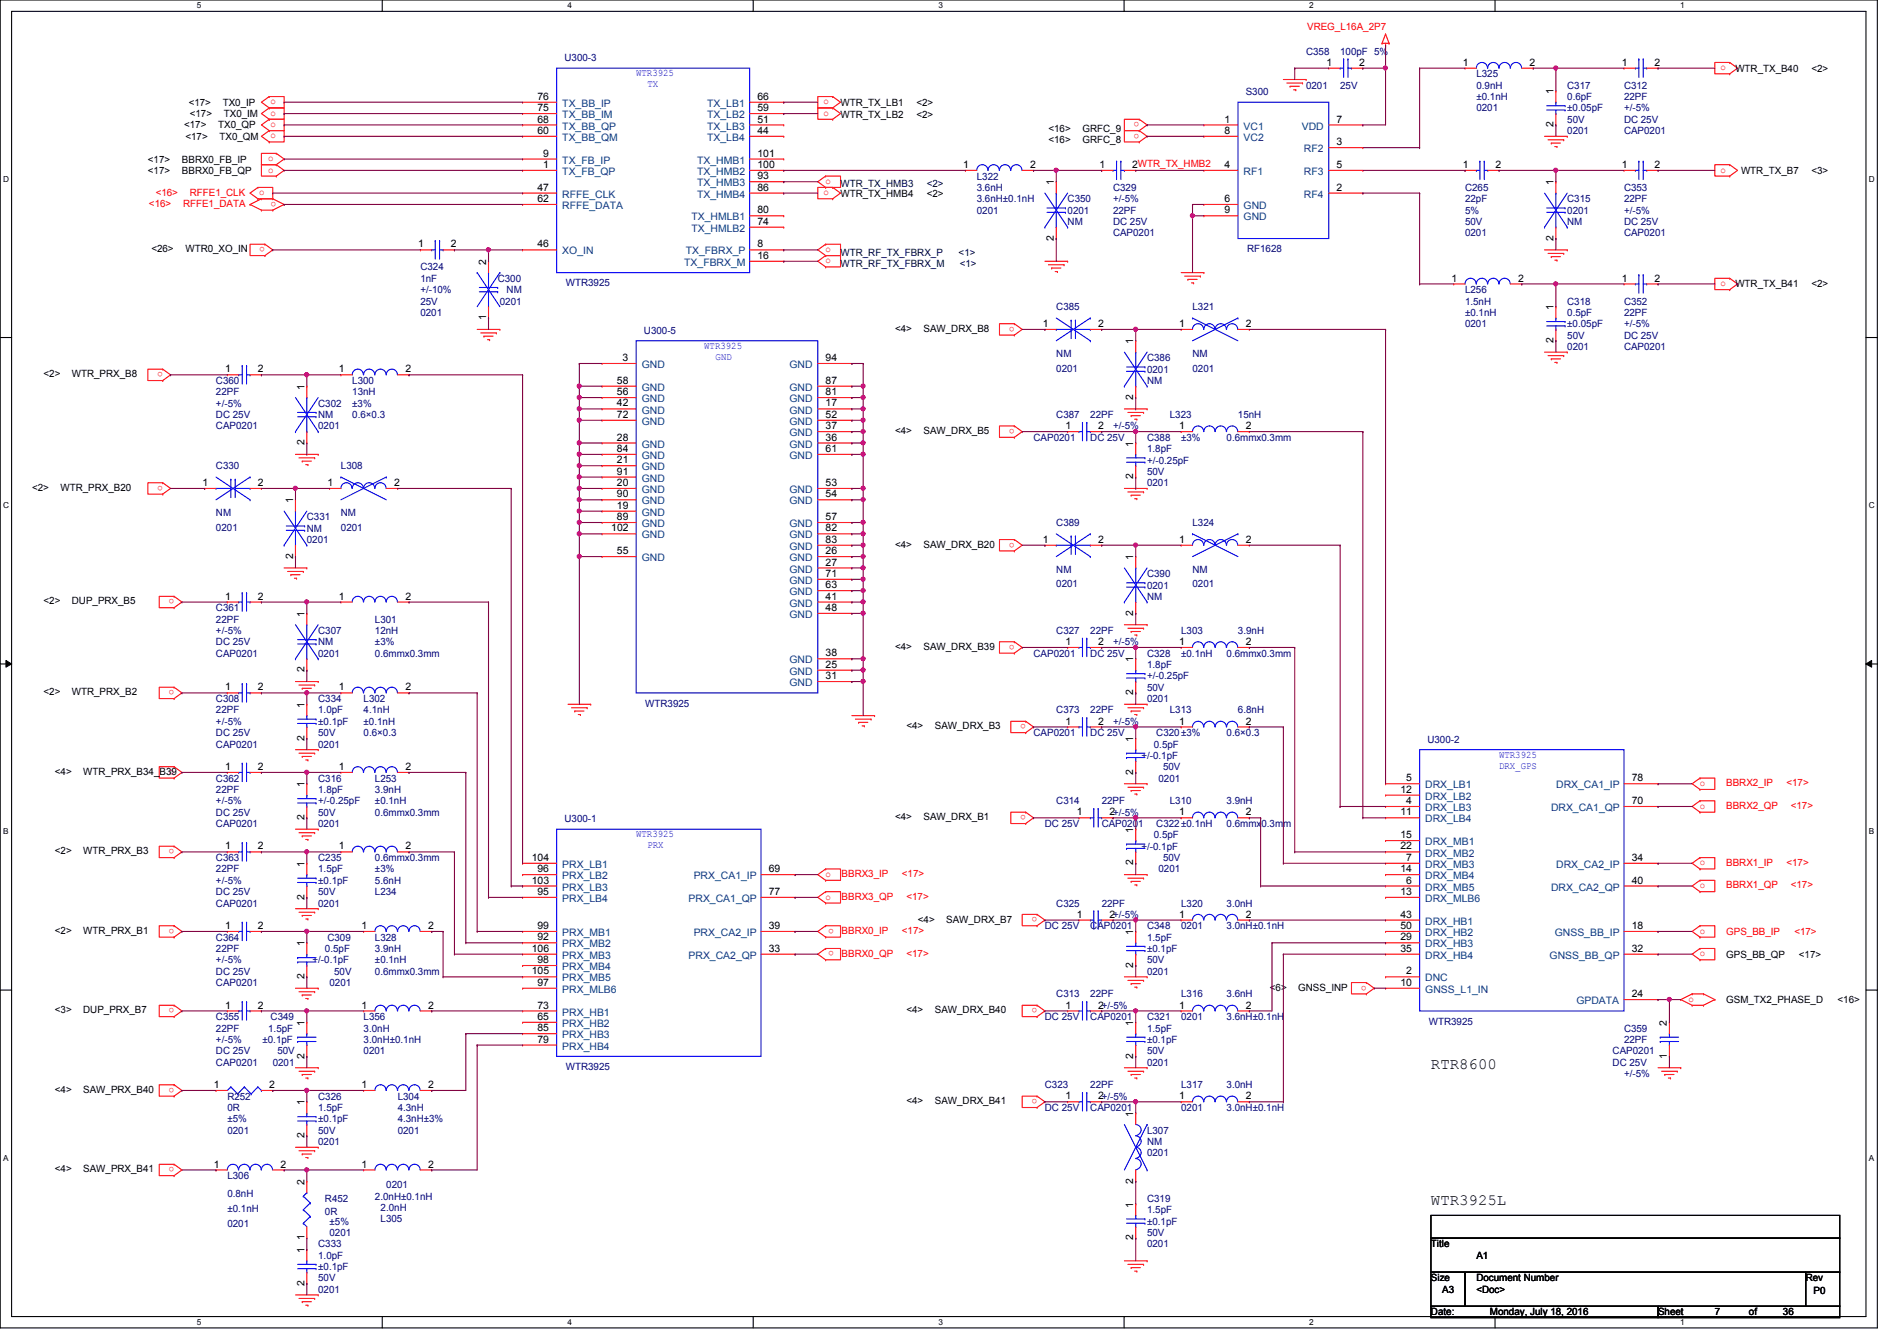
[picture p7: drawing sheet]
<svg xmlns="http://www.w3.org/2000/svg" width="297mm" height="210mm" viewBox="0 0 297 210" stroke-linecap="round" stroke-linejoin="round" font-family="sans-serif">
<defs><g id="words">
<g font-size="2.5">
<text x="224.1" y="167.3">RTR8600</text>
<text x="224.1" y="188.6">WTR3925L</text>
</g>
<g font-size="1.6" fill="#f00">
<text x="204.7" y="4.7">VREG_L16A_2P7</text>
<text x="269.4" y="11">o</text>
<text x="42.4" y="16.3">o</text>
<text x="128.9" y="16.3">o</text>
<text x="42.4" y="18.1">o</text>
<text x="42.4" y="19.9">o</text>
<text x="42.4" y="21.7">o</text>
<text x="128.9" y="18.1">o</text>
<text x="178.4" y="19.1" transform="rotate(180 178.4 19.1)">o</text>
<text x="178.4" y="20.9" transform="rotate(180 178.4 20.9)">o</text>
<text x="42" y="25.2">o</text>
<text x="42" y="27">o</text>
<text x="129.3" y="28.8">o</text>
<text x="269.4" y="27">o</text>
<text x="23.3" y="32.4">&lt;16&gt;</text>
<text x="24.4" y="30.6">&lt;16&gt;</text>
<text x="28.7" y="32.4">RFFE1_DATA</text>
<text x="29.7" y="30.6">RFFE1_CLK</text>
<text x="40.6" y="30.6">o</text>
<text x="43.3" y="31.6" transform="rotate(180 43.3 31.6)">o</text>
<text x="128.9" y="30.6">o</text>
<text x="41.5" y="38.7" transform="rotate(180 41.5 38.7)">o</text>
<text x="129.3" y="39.5">o</text>
<text x="129.3" y="41.2">o</text>
<text x="269.4" y="44.8">o</text>
<text x="158.8" y="51.1" transform="rotate(180 158.8 51.1)">o</text>
<text x="25.5" y="58.3" transform="rotate(180 25.5 58.3)">o</text>
<text x="158.8" y="67.1" transform="rotate(180 158.8 67.1)">o</text>
<text x="25.5" y="76" transform="rotate(180 25.5 76)">o</text>
<text x="158.8" y="84.9" transform="rotate(180 158.8 84.9)">o</text>
<text x="27.3" y="93.8" transform="rotate(180 27.3 93.8)">o</text>
<text x="158.8" y="100.9" transform="rotate(180 158.8 100.9)">o</text>
<text x="27.3" y="108" transform="rotate(180 27.3 108)">o</text>
<text x="160.6" y="113.4" transform="rotate(180 160.6 113.4)">o</text>
<text x="27.3" y="120.5" transform="rotate(180 27.3 120.5)">o</text>
<text x="266.2" y="123">o</text>
<text x="270.3" y="123.1">BBRX2_IP</text>
<text x="279.7" y="123.1">&lt;17&gt;</text>
<text x="160.6" y="127.6" transform="rotate(180 160.6 127.6)">o</text>
<text x="266.2" y="126.6">o</text>
<text x="270.3" y="126.6">BBRX2_QP</text>
<text x="280.4" y="126.6">&lt;17&gt;</text>
<text x="27.3" y="132.9" transform="rotate(180 27.3 132.9)">o</text>
<text x="129.3" y="137.2">o</text>
<text x="131.8" y="137.3">BBRX3_IP</text>
<text x="141.2" y="137.3">&lt;17&gt;</text>
<text x="266.2" y="135.5">o</text>
<text x="270.3" y="135.5">BBRX1_IP</text>
<text x="279.7" y="135.5">&lt;17&gt;</text>
<text x="129.3" y="140.8">o</text>
<text x="131.8" y="140.8">BBRX3_QP</text>
<text x="141.9" y="140.8">&lt;17&gt;</text>
<text x="162.4" y="143.6" transform="rotate(180 162.4 143.6)">o</text>
<text x="266.2" y="139">o</text>
<text x="270.3" y="139.1">BBRX1_QP</text>
<text x="280.4" y="139.1">&lt;17&gt;</text>
<text x="27.3" y="145.4" transform="rotate(180 27.3 145.4)">o</text>
<text x="130.6" y="148.9" transform="rotate(180 130.6 148.9)">o</text>
<text x="130.6" y="145.4" transform="rotate(180 130.6 145.4)">o</text>
<text x="131.8" y="149.7">BBRX0_QP</text>
<text x="131.8" y="146.2">BBRX0_IP</text>
<text x="141.2" y="146.2">&lt;17&gt;</text>
<text x="141.9" y="149.7">&lt;17&gt;</text>
<text x="266.2" y="146.1">o</text>
<text x="266.2" y="149.7">o</text>
<text x="270.3" y="146.3">GPS_BB_IP</text>
<text x="281" y="146.3">&lt;17&gt;</text>
<text x="213.9" y="154.3" transform="rotate(180 213.9 154.3)">o</text>
<text x="27.3" y="157.8" transform="rotate(180 27.3 157.8)">o</text>
<text x="162.4" y="157.8" transform="rotate(180 162.4 157.8)">o</text>
<text x="264.4" y="156.8">o</text>
<text x="27.3" y="170.3" transform="rotate(180 27.3 170.3)">o</text>
<text x="162.4" y="172" transform="rotate(180 162.4 172)">o</text>
<text x="27.3" y="182.7" transform="rotate(180 27.3 182.7)">o</text>
</g>
<g font-size="1.6" fill="#000080">
<text x="88.4" y="9.6">U300-3</text>
<text x="204.5" y="8.6">C358</text>
<text x="209.8" y="8.6">100pF 5%</text>
<text x="195.1" y="14.9">S300</text>
<text x="204.5" y="13.9">0201</text>
<text x="209.8" y="13.9">25V</text>
<text x="231.2" y="12.1">L325</text>
<text x="231.2" y="13.9">0.9nH</text>
<text x="231.2" y="15.7">±0.1nH</text>
<text x="231.2" y="17.4">0201</text>
<text x="245.4" y="13.9">C317</text>
<text x="245.4" y="15.7">0.6pF</text>
<text x="245.4" y="17.4">±0.05pF</text>
<text x="254.3" y="13.9">C312</text>
<text x="254.3" y="15.7">22PF</text>
<text x="254.3" y="17.4">+/-5%</text>
<text x="245.4" y="21">0201</text>
<text x="245.4" y="19.2">50V</text>
<text x="254.3" y="21">CAP0201</text>
<text x="254.3" y="19.2">DC 25V</text>
<text x="152.9" y="28.1">L322</text>
<text x="152.9" y="29.9">3.6nH</text>
<text x="174.3" y="29.9">C329</text>
<text x="229.4" y="29.9">C265</text>
<text x="254.3" y="29.9">C353</text>
<text x="152.9" y="31.7">3.6nH±0.1nH</text>
<text x="152.9" y="33.4">0201</text>
<text x="167.2" y="31.7">C350</text>
<text x="167.2" y="35.2">NM</text>
<text x="167.2" y="33.4">0201</text>
<text x="174.3" y="33.4">22PF</text>
<text x="174.3" y="35.2">DC 25V</text>
<text x="174.3" y="31.7">+/-5%</text>
<text x="229.4" y="31.7">22pF</text>
<text x="229.4" y="35.2">50V</text>
<text x="229.4" y="33.4">5%</text>
<text x="245.4" y="31.7">C315</text>
<text x="245.4" y="35.2">NM</text>
<text x="245.4" y="33.4">0201</text>
<text x="254.3" y="31.7">22PF</text>
<text x="254.3" y="35.2">DC 25V</text>
<text x="254.3" y="33.4">+/-5%</text>
<text x="174.3" y="37">CAP0201</text>
<text x="195.3" y="39.5">RF1628</text>
<text x="229.4" y="37">0201</text>
<text x="254.3" y="37">CAP0201</text>
<text x="65.8" y="42.3">C324</text>
<text x="65.8" y="44.1">1nF</text>
<text x="65.8" y="47.7">25V</text>
<text x="65.8" y="45.9">+/-10%</text>
<text x="77.9" y="44.1">C300</text>
<text x="78.3" y="47.7">0201</text>
<text x="79.3" y="45.9">NM</text>
<text x="88.6" y="44.8">WTR3925</text>
<text x="229.4" y="45.9">L256</text>
<text x="229.4" y="47.7">1.5nH</text>
<text x="245.4" y="47.7">C318</text>
<text x="254.3" y="47.7">C352</text>
<text x="65.8" y="49.4">0201</text>
<text x="100.8" y="52.3">U300-5</text>
<text x="165.4" y="48.6">C385</text>
<text x="186.7" y="48.6">L321</text>
<text x="229.4" y="49.4">±0.1nH</text>
<text x="229.4" y="51.2">0201</text>
<text x="245.4" y="49.4">0.5pF</text>
<text x="245.4" y="53">50V</text>
<text x="245.4" y="51.2">±0.05pF</text>
<text x="254.3" y="49.4">22PF</text>
<text x="254.3" y="53">DC 25V</text>
<text x="254.3" y="51.2">+/-5%</text>
<text x="165.4" y="55.8">NM</text>
<text x="165.4" y="58.2">0201</text>
<text x="179.6" y="56.6">C386</text>
<text x="179.6" y="58.3">0201</text>
<text x="186.7" y="55.8">NM</text>
<text x="186.7" y="58.2">0201</text>
<text x="245.4" y="54.8">0201</text>
<text x="254.3" y="54.8">CAP0201</text>
<text x="33.8" y="60.1">C360</text>
<text x="33.8" y="61.9">22PF</text>
<text x="33.8" y="65.4">DC 25V</text>
<text x="33.8" y="63.7">+/-5%</text>
<text x="49.8" y="63.7">C302</text>
<text x="49.8" y="65.4">NM</text>
<text x="55.2" y="60.1">L300</text>
<text x="55.2" y="61.9">13nH</text>
<text x="55.2" y="63.7">±3%</text>
<text x="55.2" y="65.4">0.6×0.3</text>
<text x="165.4" y="65.4">C387</text>
<text x="170.7" y="65.4">22PF</text>
<text x="179.6" y="60.1">NM</text>
<text x="183.2" y="65.4">L323</text>
<text x="193.8" y="65.4">15nH</text>
<text x="33.8" y="67.2">CAP0201</text>
<text x="49.8" y="67.2">0201</text>
<text x="161.8" y="69">CAP0201</text>
<text x="170.7" y="69">DC 25V</text>
<text x="174.3" y="67.2">+/-5%</text>
<text x="179.6" y="69">C388</text>
<text x="179.6" y="70.8">1.8pF</text>
<text x="185" y="69">±3%</text>
<text x="192.1" y="69">0.6mmx0.3mm</text>
<text x="33.8" y="73.4">C330</text>
<text x="53.4" y="73.4">L308</text>
<text x="179.6" y="76.1">0201</text>
<text x="179.6" y="74.3">50V</text>
<text x="179.6" y="72.6">+/-0.25pF</text>
<text x="33.8" y="80.7">NM</text>
<text x="33.8" y="83.1">0201</text>
<text x="48" y="81.4">C331</text>
<text x="48" y="83.2">NM</text>
<text x="53.4" y="80.7">NM</text>
<text x="53.4" y="83.1">0201</text>
<text x="165.4" y="82.3">C389</text>
<text x="186.7" y="82.3">L324</text>
<text x="48" y="85">0201</text>
<text x="165.4" y="89.6">NM</text>
<text x="186.7" y="89.6">NM</text>
<text x="33.8" y="95.7">C361</text>
<text x="165.4" y="91.9">0201</text>
<text x="179.6" y="90.3">C390</text>
<text x="179.6" y="93.9">NM</text>
<text x="179.6" y="92.1">0201</text>
<text x="186.7" y="91.9">0201</text>
<text x="33.8" y="97.5">22PF</text>
<text x="33.8" y="101">DC 25V</text>
<text x="33.8" y="99.2">+/-5%</text>
<text x="49.8" y="99.2">C307</text>
<text x="49.8" y="101">NM</text>
<text x="58.7" y="97.5">L301</text>
<text x="58.7" y="99.2">12nH</text>
<text x="58.7" y="101">±3%</text>
<text x="165.4" y="99.2">C327</text>
<text x="170.7" y="99.2">22PF</text>
<text x="174.3" y="101">+/-5%</text>
<text x="185" y="99.2">L303</text>
<text x="193.8" y="99.2">3.9nH</text>
<text x="33.8" y="102.8">CAP0201</text>
<text x="49.8" y="102.8">0201</text>
<text x="58.7" y="102.8">0.6mmx0.3mm</text>
<text x="161.8" y="102.8">CAP0201</text>
<text x="170.7" y="102.8">DC 25V</text>
<text x="179.6" y="102.8">C328</text>
<text x="179.6" y="104.6">1.8pF</text>
<text x="179.6" y="106.3">+/-0.25pF</text>
<text x="185" y="102.8">±0.1nH</text>
<text x="192.1" y="102.8">0.6mmx0.3mm</text>
<text x="33.8" y="109.9">C308</text>
<text x="33.8" y="111.7">22PF</text>
<text x="33.8" y="113.5">+/-5%</text>
<text x="49.8" y="109.9">C334</text>
<text x="49.8" y="111.7">1.0pF</text>
<text x="49.8" y="113.5">±0.1pF</text>
<text x="56.9" y="109.9">L302</text>
<text x="56.9" y="111.7">4.1nH</text>
<text x="56.9" y="113.5">±0.1nH</text>
<text x="101" y="110.6">WTR3925</text>
<text x="165.4" y="111.7">C373</text>
<text x="170.7" y="111.7">22PF</text>
<text x="174.3" y="113.5">+/-5%</text>
<text x="179.6" y="109.9">0201</text>
<text x="179.6" y="108.1">50V</text>
<text x="183.2" y="111.7">L313</text>
<text x="193.8" y="111.7">6.8nH</text>
<text x="33.8" y="117">CAP0201</text>
<text x="33.8" y="115.2">DC 25V</text>
<text x="49.8" y="117">0201</text>
<text x="49.8" y="115.2">50V</text>
<text x="56.9" y="115.2">0.6×0.3</text>
<text x="161.8" y="115.2">CAP0201</text>
<text x="170.7" y="115.2">DC 25V</text>
<text x="178.7" y="118.8">+/-0.1pF</text>
<text x="180.7" y="117">0.5pF</text>
<text x="181.1" y="115.2">C320±3%</text>
<text x="192.1" y="115.2">0.6×0.3</text>
<text x="223.5" y="116.3">U300-2</text>
<text x="33.8" y="122.3">C362</text>
<text x="33.8" y="124.1">22PF</text>
<text x="33.8" y="125.9">+/-5%</text>
<text x="49.8" y="122.3">C316</text>
<text x="49.8" y="124.1">1.8pF</text>
<text x="49.8" y="125.9">+/-0.25pF</text>
<text x="58.7" y="122.3">L253</text>
<text x="58.7" y="124.1">3.9nH</text>
<text x="58.7" y="125.9">±0.1nH</text>
<text x="165.4" y="125.9">C314</text>
<text x="172.5" y="125.9">22PF</text>
<text x="181.4" y="122.3">0201</text>
<text x="182.1" y="120.6">50V</text>
<text x="183.2" y="125.9">L310</text>
<text x="192.1" y="125.9">3.9nH</text>
<text x="33.8" y="129.5">CAP0201</text>
<text x="33.8" y="127.7">DC 25V</text>
<text x="49.8" y="129.5">0201</text>
<text x="49.8" y="127.7">50V</text>
<text x="58.7" y="127.7">0.6mmx0.3mm</text>
<text x="88.4" y="128.7">U300-1</text>
<text x="163.6" y="129.5">DC 25V</text>
<text x="172.5" y="129.5">CAP0201</text>
<text x="180.7" y="131.2">0.5pF</text>
<text x="181.1" y="129.5">C322±0.1nH</text>
<text x="192.1" y="129.5">0.6mmx0.3mm</text>
<text x="33.8" y="134.8">C363</text>
<text x="33.8" y="136.6">22PF</text>
<text x="49.8" y="134.8">C235</text>
<text x="49.8" y="136.6">1.5pF</text>
<text x="58.7" y="136.6">±3%</text>
<text x="58.7" y="134.8">0.6mmx0.3mm</text>
<text x="178.7" y="133">+/-0.1pF</text>
<text x="181.4" y="136.6">0201</text>
<text x="182.1" y="134.8">50V</text>
<text x="33.8" y="141.9">CAP0201</text>
<text x="33.8" y="140.1">DC 25V</text>
<text x="33.8" y="138.3">+/-5%</text>
<text x="49.8" y="141.9">0201</text>
<text x="49.8" y="140.1">50V</text>
<text x="49.8" y="138.3">±0.1pF</text>
<text x="58.7" y="140.1">L234</text>
<text x="58.7" y="138.3">5.6nH</text>
<text x="165.4" y="141.9">C325</text>
<text x="172.5" y="141.9">22PF</text>
<text x="185" y="141.9">L320</text>
<text x="192.1" y="141.9">3.0nH</text>
<text x="33.8" y="147.2">C364</text>
<text x="33.8" y="149">22PF</text>
<text x="50.9" y="149">0.5pF</text>
<text x="51.3" y="147.2">C309</text>
<text x="58.7" y="147.2">L328</text>
<text x="58.7" y="149">3.9nH</text>
<text x="163.6" y="145.5">DC 25V</text>
<text x="170.7" y="145.5">CAP0201</text>
<text x="179.6" y="145.5">C348</text>
<text x="179.6" y="147.2">1.5pF</text>
<text x="179.6" y="149">±0.1pF</text>
<text x="185" y="145.5">0201</text>
<text x="192.1" y="145.5">3.0nH±0.1nH</text>
<text x="33.8" y="154.3">CAP0201</text>
<text x="33.8" y="152.6">DC 25V</text>
<text x="33.8" y="150.8">+/-5%</text>
<text x="48.9" y="150.8">+/-0.1pF</text>
<text x="51.6" y="154.3">0201</text>
<text x="52.3" y="152.6">50V</text>
<text x="58.7" y="150.8">±0.1nH</text>
<text x="58.7" y="152.6">0.6mmx0.3mm</text>
<text x="179.6" y="152.6">0201</text>
<text x="179.6" y="150.8">50V</text>
<text x="33.8" y="159.7">C355</text>
<text x="33.8" y="161.5">22PF</text>
<text x="42" y="161.5">1.5pF</text>
<text x="42.4" y="159.7">C349</text>
<text x="56.9" y="159.7">L356</text>
<text x="56.9" y="161.5">3.0nH</text>
<text x="163.6" y="159.7">DC 25V</text>
<text x="165.4" y="156.1">C313</text>
<text x="170.7" y="156.1">22PF</text>
<text x="170.7" y="159.7">CAP0201</text>
<text x="179.6" y="159.7">C321</text>
<text x="179.6" y="161.5">1.5pF</text>
<text x="185" y="156.1">L316</text>
<text x="185" y="159.7">0201</text>
<text x="192.1" y="156.1">3.6nH</text>
<text x="192.1" y="159.7">3.6nH±0.1nH</text>
<text x="223.7" y="160.4">WTR3925</text>
<text x="254.3" y="161.5">C359</text>
<text x="33.8" y="166.8">CAP0201</text>
<text x="33.8" y="165">DC 25V</text>
<text x="33.8" y="163.2">+/-5%</text>
<text x="41.1" y="163.2">±0.1pF</text>
<text x="42.7" y="166.8">0201</text>
<text x="43.4" y="165">50V</text>
<text x="56.9" y="163.2">3.0nH±0.1nH</text>
<text x="56.9" y="165">0201</text>
<text x="88.6" y="167.5">WTR3925</text>
<text x="179.6" y="166.8">0201</text>
<text x="179.6" y="165">50V</text>
<text x="179.6" y="163.2">±0.1pF</text>
<text x="252.5" y="165">CAP0201</text>
<text x="252.5" y="166.8">DC 25V</text>
<text x="254.3" y="163.2">22PF</text>
<text x="35.6" y="172.1">R252</text>
<text x="35.6" y="173.9">0R</text>
<text x="49.8" y="172.1">C326</text>
<text x="49.8" y="173.9">1.5pF</text>
<text x="62.3" y="172.1">L304</text>
<text x="62.3" y="173.9">4.3nH</text>
<text x="163.6" y="170.3">C323</text>
<text x="163.6" y="173.9">DC 25V</text>
<text x="170.7" y="170.3">22PF</text>
<text x="170.7" y="173.9">CAP0201</text>
<text x="185" y="170.3">L317</text>
<text x="185" y="173.9">0201</text>
<text x="192.1" y="170.3">3.0nH</text>
<text x="192.1" y="173.9">3.0nH±0.1nH</text>
<text x="254.3" y="168.6">+/-5%</text>
<text x="35.6" y="175.7">±5%</text>
<text x="35.6" y="177.5">0201</text>
<text x="49.8" y="179.2">0201</text>
<text x="49.8" y="177.5">50V</text>
<text x="49.8" y="175.7">±0.1pF</text>
<text x="62.3" y="175.7">4.3nH±3%</text>
<text x="62.3" y="177.5">0201</text>
<text x="179.6" y="177.5">L307</text>
<text x="179.6" y="179.2">NM</text>
<text x="35.6" y="184.6">L306</text>
<text x="179.6" y="181">0201</text>
<text x="35.6" y="187.4">0.8nH</text>
<text x="35.6" y="189.7">±0.1nH</text>
<text x="50.9" y="188.1">R452</text>
<text x="50.9" y="190.2">0R</text>
<text x="51.6" y="191.7">±5%</text>
<text x="58.7" y="187.8">2.0nH±0.1nH</text>
<text x="59.6" y="191.3">L305</text>
<text x="59.6" y="189.6">2.0nH</text>
<text x="60.5" y="186">0201</text>
<text x="179.6" y="188.1">C319</text>
<text x="179.6" y="189.9">1.5pF</text>
<text x="179.6" y="191.7">±0.1pF</text>
<text x="35.6" y="192">0201</text>
<text x="49.8" y="195.2">C333</text>
<text x="49.8" y="197">1.0pF</text>
<text x="51.6" y="193.5">0201</text>
<text x="179.6" y="195.2">0201</text>
<text x="179.6" y="193.5">50V</text>
<text x="49.8" y="202.4">0201</text>
<text x="49.8" y="200.6">50V</text>
<text x="49.8" y="198.8">±0.1pF</text>
</g>
<g font-size="1.6" fill="#00f">
<text x="99.6" y="11.9">WTR3925</text>
<text x="101.4" y="13.7">TX</text>
<text x="110.3" y="54.6">WTR3925</text>
<text x="112.1" y="56.3">GND</text>
<text x="234.7" y="118.6">WTR3925</text>
<text x="234.7" y="120.4">DRX_GPS</text>
<text x="99.6" y="131">WTR3925</text>
<text x="101.4" y="132.8">PRX</text>
</g>
<g font-size="1.6">
<text x="207.7" y="10.3">1</text>
<text x="212.8" y="10.3">2</text>
<text x="229.1" y="10.3">1</text>
<text x="239.5" y="10.3">2</text>
<text x="254" y="10.3">1</text>
<text x="259.1" y="10.3">2</text>
<text x="271.7" y="11.2">WTR_TX_B40</text>
<text x="283.6" y="11.2">&lt;2&gt;</text>
<text x="29.5" y="16.6">&lt;17&gt;</text>
<text x="34.9" y="16.6">TX0_IP</text>
<text x="84.2" y="15.6">76</text>
<text x="84.2" y="17.4">75</text>
<text x="118.6" y="17.4">59</text>
<text x="118.6" y="15.6">66</text>
<text x="131.6" y="16.6">WTR_TX_LB1</text>
<text x="143.5" y="16.6">&lt;2&gt;</text>
<text x="243.2" y="14.8" transform="rotate(-90 243.2 14.8)">1</text>
<text x="28.8" y="20.1">&lt;17&gt;</text>
<text x="29" y="21.9">&lt;17&gt;</text>
<text x="29.7" y="18.3">&lt;17&gt;</text>
<text x="34.2" y="20.1">TX0_QP</text>
<text x="34.4" y="21.9">TX0_QM</text>
<text x="35" y="18.3">TX0_IM</text>
<text x="84.2" y="19.2">68</text>
<text x="84.2" y="21">60</text>
<text x="118.6" y="21">44</text>
<text x="118.6" y="19.2">51</text>
<text x="131.6" y="18.5">WTR_TX_LB2</text>
<text x="143.5" y="18.5">&lt;2&gt;</text>
<text x="164.2" y="20.7">&lt;16&gt;</text>
<text x="164.2" y="22.4">&lt;16&gt;</text>
<text x="169.5" y="20.7">GRFC_9</text>
<text x="169.5" y="22.4">GRFC_8</text>
<text x="191.7" y="19.2">1</text>
<text x="191.7" y="21">8</text>
<text x="209.3" y="22.7">3</text>
<text x="209.3" y="19.2">7</text>
<text x="243.2" y="19.9" transform="rotate(-90 243.2 19.9)">2</text>
<text x="23.2" y="25.4">&lt;17&gt;</text>
<text x="23.2" y="27.2">&lt;17&gt;</text>
<text x="28.5" y="25.4">BBRX0_FB_IP</text>
<text x="28.5" y="27.2">BBRX0_FB_QP</text>
<text x="84.2" y="29.8">47</text>
<text x="85" y="24.5">9</text>
<text x="85" y="26.3">1</text>
<text x="118.6" y="29.8">86</text>
<text x="118.6" y="28.1">93</text>
<text x="118.6" y="26.3">100</text>
<text x="118.6" y="24.5">101</text>
<text x="150.8" y="26.3">1</text>
<text x="161.3" y="26.3">2</text>
<text x="165" y="29" transform="rotate(-90 165 29)">1</text>
<text x="172.2" y="26.3">1</text>
<text x="177.3" y="26.3">2WTR_TX_HMB2</text>
<text x="191.7" y="26.3">4</text>
<text x="209.3" y="29.8">2</text>
<text x="209.3" y="26.3">5</text>
<text x="229.1" y="26.3">1</text>
<text x="234.2" y="26.3">2</text>
<text x="243.2" y="29" transform="rotate(-90 243.2 29)">1</text>
<text x="254" y="26.3">1</text>
<text x="259.1" y="26.3">2</text>
<text x="272.6" y="27.2">WTR_TX_B7</text>
<text x="283.6" y="27.2">&lt;3&gt;</text>
<text x="84.2" y="31.6">62</text>
<text x="118.6" y="35.2">74</text>
<text x="118.6" y="33.4">80</text>
<text x="131.6" y="30.8">WTR_TX_HMB4</text>
<text x="145.1" y="30.8">&lt;2&gt;</text>
<text x="191.7" y="31.6">6</text>
<text x="191.7" y="33.4">9</text>
<text x="23.7" y="39.5">&lt;26&gt;</text>
<text x="29" y="39.5">WTR0_XO_IN</text>
<text x="65.5" y="38.7">1</text>
<text x="70.6" y="38.7">2</text>
<text x="76.1" y="41.4" transform="rotate(-90 76.1 41.4)">2</text>
<text x="84.2" y="38.7">46</text>
<text x="118.6" y="40.5">16</text>
<text x="118.6" y="38.7">8</text>
<text x="165" y="37.7" transform="rotate(-90 165 37.7)">2</text>
<text x="243.2" y="37.7" transform="rotate(-90 243.2 37.7)">2</text>
<text x="227.3" y="44.1">1</text>
<text x="237.7" y="44.1">2</text>
<text x="254" y="44.1">1</text>
<text x="259.1" y="44.1">2</text>
<text x="271.7" y="45">WTR_TX_B41</text>
<text x="283.6" y="45">&lt;2&gt;</text>
<text x="76.1" y="50.1" transform="rotate(-90 76.1 50.1)">1</text>
<text x="140.2" y="51.9">&lt;4&gt;</text>
<text x="144.6" y="51.9">SAW_DRX_B8</text>
<text x="163.3" y="51.2">1</text>
<text x="172" y="51.2">2</text>
<text x="177.5" y="53.9" transform="rotate(-90 177.5 53.9)">1</text>
<text x="184.6" y="51.2">1</text>
<text x="195.1" y="51.2">2</text>
<text x="243.2" y="53.7" transform="rotate(-90 243.2 53.7)">2</text>
<text x="243.2" y="48.6" transform="rotate(-90 243.2 48.6)">1</text>
<text x="6.8" y="59.1">&lt;2&gt;</text>
<text x="11.3" y="59.1">WTR_PRX_B8</text>
<text x="35.3" y="58.3">1</text>
<text x="40.4" y="58.3">2</text>
<text x="53" y="58.3">1</text>
<text x="63.5" y="58.3">2</text>
<text x="97.5" y="56.5">3</text>
<text x="129.3" y="56.5">94</text>
<text x="47.7" y="61" transform="rotate(-90 47.7 61)">1</text>
<text x="96.6" y="60.1">58</text>
<text x="96.6" y="61.8">56</text>
<text x="96.6" y="63.6">42</text>
<text x="96.6" y="65.4">72</text>
<text x="129.3" y="65.4">52</text>
<text x="129.3" y="63.6">17</text>
<text x="129.3" y="61.8">81</text>
<text x="129.3" y="60.1">87</text>
<text x="177.5" y="62.6" transform="rotate(-90 177.5 62.6)">2</text>
<text x="47.7" y="69.7" transform="rotate(-90 47.7 69.7)">2</text>
<text x="96.6" y="69">28</text>
<text x="96.6" y="70.7">84</text>
<text x="129.3" y="70.7">61</text>
<text x="129.3" y="69">36</text>
<text x="129.3" y="67.2">37</text>
<text x="140.2" y="67.9">&lt;4&gt;</text>
<text x="144.6" y="67.9">SAW_DRX_B5</text>
<text x="166.8" y="67.2">1</text>
<text x="172" y="67.2">2</text>
<text x="177.5" y="69.9" transform="rotate(-90 177.5 69.9)">1</text>
<text x="184.6" y="67.2">1</text>
<text x="195.1" y="67.2">2</text>
<text x="5" y="76.8">&lt;2&gt;</text>
<text x="9.5" y="76.8">WTR_PRX_B20</text>
<text x="31.7" y="76.1">1</text>
<text x="40.4" y="76.1">2</text>
<text x="51.3" y="76.1">1</text>
<text x="61.7" y="76.1">2</text>
<text x="96.6" y="72.5">21</text>
<text x="96.6" y="74.3">91</text>
<text x="96.6" y="76.1">20</text>
<text x="96.6" y="77.9">90</text>
<text x="129.3" y="77.9">54</text>
<text x="129.3" y="76.1">53</text>
<text x="177.5" y="75" transform="rotate(-90 177.5 75)">2</text>
<text x="45.9" y="78.8" transform="rotate(-90 45.9 78.8)">1</text>
<text x="95.7" y="83.2">102</text>
<text x="96.6" y="79.6">19</text>
<text x="96.6" y="81.4">89</text>
<text x="129.3" y="83.2">82</text>
<text x="129.3" y="81.4">57</text>
<text x="45.9" y="87.5" transform="rotate(-90 45.9 87.5)">2</text>
<text x="96.6" y="86.7">55</text>
<text x="129.3" y="88.5">27</text>
<text x="129.3" y="86.7">26</text>
<text x="129.3" y="85">83</text>
<text x="140.2" y="85.7">&lt;4&gt;</text>
<text x="144.6" y="85.7">SAW_DRX_B20</text>
<text x="163.3" y="85">1</text>
<text x="172" y="85">2</text>
<text x="177.5" y="87.7" transform="rotate(-90 177.5 87.7)">1</text>
<text x="184.6" y="85">1</text>
<text x="195.1" y="85">2</text>
<text x="6.8" y="94.6">&lt;2&gt;</text>
<text x="11.3" y="94.6">DUP_PRX_B5</text>
<text x="35.3" y="93.9">1</text>
<text x="40.4" y="93.9">2</text>
<text x="53" y="93.9">1</text>
<text x="63.5" y="93.9">2</text>
<text x="129.3" y="95.6">48</text>
<text x="129.3" y="93.9">41</text>
<text x="129.3" y="92.1">63</text>
<text x="129.3" y="90.3">71</text>
<text x="47.7" y="96.6" transform="rotate(-90 47.7 96.6)">1</text>
<text x="140.2" y="101.7">&lt;4&gt;</text>
<text x="144.6" y="101.7">SAW_DRX_B39</text>
<text x="166.8" y="101">1</text>
<text x="172" y="101">2</text>
<text x="177.5" y="96.4" transform="rotate(-90 177.5 96.4)">2</text>
<text x="184.6" y="101">1</text>
<text x="195.1" y="101">2</text>
<text x="47.7" y="105.2" transform="rotate(-90 47.7 105.2)">2</text>
<text x="129.3" y="106.3">31</text>
<text x="129.3" y="104.5">25</text>
<text x="129.3" y="102.7">38</text>
<text x="177.5" y="103.7" transform="rotate(-90 177.5 103.7)">1</text>
<text x="6.8" y="108.8">&lt;2&gt;</text>
<text x="11.3" y="108.8">WTR_PRX_B2</text>
<text x="35.3" y="108.1">1</text>
<text x="40.4" y="108.1">2</text>
<text x="47.7" y="110.8" transform="rotate(-90 47.7 110.8)">1</text>
<text x="53" y="108.1">1</text>
<text x="63.5" y="108.1">2</text>
<text x="166.8" y="113.4">1</text>
<text x="172" y="113.4">2</text>
<text x="177.5" y="108.8" transform="rotate(-90 177.5 108.8)">2</text>
<text x="184.6" y="113.4">1</text>
<text x="195.1" y="113.4">2</text>
<text x="47.7" y="115.9" transform="rotate(-90 47.7 115.9)">2</text>
<text x="141.9" y="114.2">&lt;4&gt;</text>
<text x="146.4" y="114.2">SAW_DRX_B3</text>
<text x="177.5" y="116.1" transform="rotate(-90 177.5 116.1)">1</text>
<text x="8.6" y="121.3">&lt;4&gt;</text>
<text x="13" y="121.3">WTR_PRX_B34_B39</text>
<text x="35.3" y="120.5">1</text>
<text x="40.4" y="120.5">2</text>
<text x="47.7" y="123.2" transform="rotate(-90 47.7 123.2)">1</text>
<text x="53" y="120.5">1</text>
<text x="63.5" y="120.5">2</text>
<text x="177.5" y="121.2" transform="rotate(-90 177.5 121.2)">2</text>
<text x="219.3" y="124.1">12</text>
<text x="220.2" y="122.3">5</text>
<text x="220.2" y="125.9">4</text>
<text x="255.5" y="122.3">78</text>
<text x="255.5" y="125.9">70</text>
<text x="47.7" y="128.4" transform="rotate(-90 47.7 128.4)">2</text>
<text x="140.2" y="128.4">&lt;4&gt;</text>
<text x="144.6" y="128.4">SAW_DRX_B1</text>
<text x="168.6" y="127.6">1</text>
<text x="173.7" y="127.6">2+/-5%</text>
<text x="177.5" y="130.3" transform="rotate(-90 177.5 130.3)">1</text>
<text x="184.6" y="127.6">1</text>
<text x="195.1" y="127.6">2</text>
<text x="219.3" y="127.6">11</text>
<text x="219.3" y="131.2">15</text>
<text x="8.6" y="133.7">&lt;2&gt;</text>
<text x="13" y="133.7">WTR_PRX_B3</text>
<text x="35.3" y="133">1</text>
<text x="40.4" y="133">2</text>
<text x="47.7" y="135.7" transform="rotate(-90 47.7 135.7)">1</text>
<text x="53" y="133">1</text>
<text x="63.5" y="133">2</text>
<text x="83.3" y="134.7">104</text>
<text x="84.2" y="136.5">96</text>
<text x="120.4" y="136.5">69</text>
<text x="177.5" y="135.5" transform="rotate(-90 177.5 135.5)">2</text>
<text x="219.3" y="133">22</text>
<text x="219.3" y="136.5">14</text>
<text x="220.2" y="134.7">7</text>
<text x="255.5" y="134.7">34</text>
<text x="47.7" y="140.8" transform="rotate(-90 47.7 140.8)">2</text>
<text x="83.3" y="138.3">103</text>
<text x="84.2" y="140.1">95</text>
<text x="120.4" y="140.1">77</text>
<text x="168.6" y="143.6">1</text>
<text x="173.7" y="143.6">2+/-5%</text>
<text x="184.6" y="143.6">1</text>
<text x="195.1" y="143.6">2</text>
<text x="219.3" y="140.1">13</text>
<text x="219.3" y="143.6">43</text>
<text x="220.2" y="138.3">6</text>
<text x="255.5" y="138.3">40</text>
<text x="8.6" y="146.2">&lt;2&gt;</text>
<text x="13" y="146.2">WTR_PRX_B1</text>
<text x="35.3" y="145.4">1</text>
<text x="40.4" y="145.4">2</text>
<text x="47.7" y="148.1" transform="rotate(-90 47.7 148.1)">1</text>
<text x="56.6" y="145.4">1</text>
<text x="67.1" y="145.4">2</text>
<text x="83.3" y="149">106</text>
<text x="84.2" y="145.4">99</text>
<text x="84.2" y="147.2">92</text>
<text x="120.4" y="145.4">39</text>
<text x="120.4" y="149">33</text>
<text x="143.7" y="144.4">&lt;4&gt;</text>
<text x="148.2" y="144.4">SAW_DRX_B7</text>
<text x="177.5" y="146.3" transform="rotate(-90 177.5 146.3)">1</text>
<text x="219.3" y="145.4">50</text>
<text x="219.3" y="147.2">29</text>
<text x="219.3" y="149">35</text>
<text x="255.5" y="145.4">18</text>
<text x="255.5" y="149">32</text>
<text x="270.3" y="149.9">GPS_BB_QP</text>
<text x="281.7" y="149.9">&lt;17&gt;</text>
<text x="47.7" y="153.2" transform="rotate(-90 47.7 153.2)">2</text>
<text x="83.3" y="152.5">105</text>
<text x="84.2" y="150.7">98</text>
<text x="84.2" y="154.3">97</text>
<text x="177.5" y="151.5" transform="rotate(-90 177.5 151.5)">2</text>
<text x="198.8" y="155.1">&lt;6&gt;</text>
<text x="203.3" y="155.1">GNSS_INP</text>
<text x="219.3" y="154.3">10</text>
<text x="220.2" y="152.5">2</text>
<text x="8.6" y="158.6">&lt;3&gt;</text>
<text x="13" y="158.6">DUP_PRX_B7</text>
<text x="35.3" y="157.9">1</text>
<text x="40.4" y="157.9">2</text>
<text x="47.7" y="160.6" transform="rotate(-90 47.7 160.6)">1</text>
<text x="56.6" y="157.9">1</text>
<text x="67.1" y="157.9">2</text>
<text x="84.2" y="157.9">73</text>
<text x="84.2" y="159.6">65</text>
<text x="84.2" y="161.4">85</text>
<text x="141.9" y="158.6">&lt;4&gt;</text>
<text x="146.4" y="158.6">SAW_DRX_B40</text>
<text x="166.8" y="157.9">1</text>
<text x="172" y="157.9">2+/-5%</text>
<text x="177.5" y="160.6" transform="rotate(-90 177.5 160.6)">1</text>
<text x="184.6" y="157.9">1</text>
<text x="195.1" y="157.9">2</text>
<text x="255.5" y="156.1">24</text>
<text x="261" y="160.6" transform="rotate(-90 261 160.6)">2</text>
<text x="270.3" y="157">GSM_TX2_PHASE_D</text>
<text x="287.7" y="157">&lt;16&gt;</text>
<text x="47.7" y="165.7" transform="rotate(-90 47.7 165.7)">2</text>
<text x="84.2" y="163.2">79</text>
<text x="177.5" y="165.7" transform="rotate(-90 177.5 165.7)">2</text>
<text x="261" y="165.7" transform="rotate(-90 261 165.7)">1</text>
<text x="8.6" y="171.1">&lt;4&gt;</text>
<text x="13" y="171.1">SAW_PRX_B40</text>
<text x="33.5" y="170.3">1</text>
<text x="42.2" y="170.3">2</text>
<text x="47.7" y="173" transform="rotate(-90 47.7 173)">1</text>
<text x="56.6" y="170.3">1</text>
<text x="67.1" y="170.3">2</text>
<text x="141.9" y="172.8">&lt;4&gt;</text>
<text x="146.4" y="172.8">SAW_DRX_B41</text>
<text x="166.8" y="172.1">1</text>
<text x="172" y="172.1">2+/-5%</text>
<text x="184.6" y="172.1">1</text>
<text x="195.1" y="172.1">2</text>
<text x="47.7" y="178.1" transform="rotate(-90 47.7 178.1)">2</text>
<text x="177.5" y="174.8" transform="rotate(-90 177.5 174.8)">1</text>
<text x="8.6" y="183.5">&lt;4&gt;</text>
<text x="13" y="183.5">SAW_PRX_B41</text>
<text x="33.5" y="182.8">1</text>
<text x="43.9" y="182.8">2</text>
<text x="47.7" y="185.5" transform="rotate(-90 47.7 185.5)">2</text>
<text x="56.6" y="182.8">1</text>
<text x="67.1" y="182.8">2</text>
<text x="177.5" y="185.3" transform="rotate(-90 177.5 185.3)">2</text>
<text x="177.5" y="189" transform="rotate(-90 177.5 189)">1</text>
<text x="47.7" y="196.1" transform="rotate(-90 47.7 196.1)">1</text>
<text x="47.7" y="194.1" transform="rotate(-90 47.7 194.1)">1</text>
<text x="177.5" y="194.1" transform="rotate(-90 177.5 194.1)">2</text>
<text x="224.1" y="195.2">Title</text>
<text x="231.2" y="197">A1</text>
<text x="47.7" y="201.3" transform="rotate(-90 47.7 201.3)">2</text>
<text x="224.1" y="200.6">Size</text>
<text x="225.8" y="202.4">A3</text>
<text x="231.2" y="200.6">Document Number</text>
<text x="231.2" y="202.4">&lt;Doc&gt;</text>
<text x="282.7" y="200.6">Rev</text>
<text x="284" y="202.5">P0</text>
<text x="224.1" y="205.9">Date:</text>
<text x="233.3" y="205.9">Monday, July 18, 2016</text>
<text x="259.6" y="205.9">Sheet</text>
<text x="268.5" y="205.9">7</text>
<text x="273.9" y="205.9">of</text>
<text x="279.2" y="205.9">36</text>
</g>
<g font-size="1.6" fill="#004080">
<text x="88.1" y="16.7">TX_BB_IP</text>
<text x="110.7" y="16.7">TX_LB1</text>
<text x="88.1" y="18.5">TX_BB_IM</text>
<text x="88.1" y="20.3">TX_BB_QP</text>
<text x="88.1" y="22.1">TX_BB_QM</text>
<text x="110.7" y="22.1">TX_LB4</text>
<text x="110.7" y="20.3">TX_LB3</text>
<text x="110.7" y="18.5">TX_LB2</text>
<text x="194.7" y="20.3">VC1</text>
<text x="194.7" y="22.1">VC2</text>
<text x="203.8" y="20.3">VDD</text>
<text x="204.2" y="23.8">RF2</text>
<text x="88.1" y="25.6">TX_FB_IP</text>
<text x="88.1" y="27.4">TX_FB_QP</text>
<text x="109.2" y="29.2">TX_HMB3</text>
<text x="109.2" y="27.4">TX_HMB2</text>
<text x="109.2" y="25.6">TX_HMB1</text>
<text x="194.7" y="27.4">RF1</text>
<text x="204.2" y="27.4">RF3</text>
<text x="88.1" y="30.9">RFFE_CLK</text>
<text x="88.1" y="32.7">RFFE_DATA</text>
<text x="108.3" y="34.5">TX_HMLB1</text>
<text x="109.2" y="30.9">TX_HMB4</text>
<text x="194.7" y="32.7">GND</text>
<text x="194.7" y="34.5">GND</text>
<text x="204.2" y="30.9">RF4</text>
<text x="88.1" y="39.8">XO_IN</text>
<text x="107.1" y="41.6">TX_FBRX_M</text>
<text x="107.4" y="39.8">TX_FBRX_P</text>
<text x="108.3" y="36.3">TX_HMLB2</text>
<text x="100.5" y="57.6">GND</text>
<text x="123.6" y="57.6">GND</text>
<text x="100.5" y="61.2">GND</text>
<text x="100.5" y="62.9">GND</text>
<text x="100.5" y="64.7">GND</text>
<text x="123.6" y="64.7">GND</text>
<text x="123.6" y="62.9">GND</text>
<text x="123.6" y="61.2">GND</text>
<text x="100.5" y="66.5">GND</text>
<text x="100.5" y="70.1">GND</text>
<text x="100.5" y="71.8">GND</text>
<text x="123.6" y="71.8">GND</text>
<text x="123.6" y="70.1">GND</text>
<text x="123.6" y="68.3">GND</text>
<text x="123.6" y="66.5">GND</text>
<text x="100.5" y="73.6">GND</text>
<text x="100.5" y="75.4">GND</text>
<text x="100.5" y="77.2">GND</text>
<text x="123.6" y="77.2">GND</text>
<text x="100.5" y="79">GND</text>
<text x="100.5" y="80.7">GND</text>
<text x="100.5" y="82.5">GND</text>
<text x="123.6" y="82.5">GND</text>
<text x="123.6" y="79">GND</text>
<text x="100.5" y="84.3">GND</text>
<text x="100.5" y="87.8">GND</text>
<text x="123.6" y="89.6">GND</text>
<text x="123.6" y="87.8">GND</text>
<text x="123.6" y="86.1">GND</text>
<text x="123.6" y="84.3">GND</text>
<text x="123.6" y="95">GND</text>
<text x="123.6" y="93.2">GND</text>
<text x="123.6" y="91.4">GND</text>
<text x="123.6" y="96.7">GND</text>
<text x="123.6" y="107.4">GND</text>
<text x="123.6" y="105.6">GND</text>
<text x="123.6" y="103.8">GND</text>
<text x="223.2" y="123.4">DRX_LB1</text>
<text x="223.2" y="125.2">DRX_LB2</text>
<text x="243.7" y="123.4">DRX_CA1_IP</text>
<text x="223.2" y="127">DRX_LB3</text>
<text x="223.2" y="128.7">DRX_LB4</text>
<text x="242.9" y="127">DRX_CA1_QP</text>
<text x="88.1" y="135.8">PRX_LB1</text>
<text x="88.1" y="137.6">PRX_LB2</text>
<text x="108.6" y="137.6">PRX_CA1_IP</text>
<text x="223.2" y="132.3">DRX_MB1</text>
<text x="223.2" y="134.1">DRX_MB2</text>
<text x="223.2" y="135.8">DRX_MB3</text>
<text x="223.2" y="137.6">DRX_MB4</text>
<text x="243.7" y="135.8">DRX_CA2_IP</text>
<text x="88.1" y="139.4">PRX_LB3</text>
<text x="88.1" y="141.2">PRX_LB4</text>
<text x="107.8" y="141.2">PRX_CA1_QP</text>
<text x="223.2" y="139.4">DRX_MB5</text>
<text x="223.2" y="141.2">DRX_MLB6</text>
<text x="242.9" y="139.4">DRX_CA2_QP</text>
<text x="88.1" y="146.5">PRX_MB1</text>
<text x="88.1" y="148.3">PRX_MB2</text>
<text x="108.6" y="146.5">PRX_CA2_IP</text>
<text x="223.2" y="144.7">DRX_HB1</text>
<text x="223.2" y="146.5">DRX_HB2</text>
<text x="223.2" y="148.3">DRX_HB3</text>
<text x="243.5" y="146.5">GNSS_BB_IP</text>
<text x="88.1" y="150.1">PRX_MB3</text>
<text x="88.1" y="151.8">PRX_MB4</text>
<text x="88.1" y="153.6">PRX_MB5</text>
<text x="88.1" y="155.4">PRX_MLB6</text>
<text x="107.8" y="150.1">PRX_CA2_QP</text>
<text x="223.2" y="150.1">DRX_HB4</text>
<text x="223.2" y="153.6">DNC</text>
<text x="223.2" y="155.4">GNSS_L1_IN</text>
<text x="242.7" y="150.1">GNSS_BB_QP</text>
<text x="88.1" y="159">PRX_HB1</text>
<text x="88.1" y="160.7">PRX_HB2</text>
<text x="246.8" y="157.2">GPDATA</text>
<text x="88.1" y="162.5">PRX_HB3</text>
<text x="88.1" y="164.3">PRX_HB4</text>
</g>
<g font-size="1.6" fill="#000040">
<text x="131.6" y="29.3">WTR_TX_HMB3</text>
<text x="145.1" y="29.3">&lt;2&gt;</text>
<text x="131.6" y="40">WTR_RF_TX_FBRX_P</text>
<text x="131.6" y="41.8">WTR_RF_TX_FBRX_M</text>
<text x="150.1" y="40">&lt;1&gt;</text>
<text x="150.3" y="41.8">&lt;1&gt;</text>
</g>
<g font-size="1.3">
<text x="30.8" y="1.3">5</text>
<text x="88.9" y="1.3">4</text>
<text x="146.9" y="1.3">3</text>
<text x="205" y="1.3">2</text>
<text x="263.1" y="1.3">1</text>
<text x=".5" y="28.4">D</text>
<text x="292.6" y="28.4">D</text>
<text x=".5" y="79.5">C</text>
<text x="292.6" y="79.5">C</text>
<text x=".5" y="130.6">B</text>
<text x="292.6" y="130.6">B</text>
<text x=".5" y="181.7">A</text>
<text x="292.6" y="181.7">A</text>
<text x="30.8" y="207.4">5</text>
<text x="88.9" y="207.4">4</text>
<text x="146.9" y="207.4">3</text>
<text x="205" y="207.4">2</text>
<text x="263.1" y="207.4">1</text>
</g>
</g></defs>
<path d="M0 0h294v207.9h-294zM1.8 1.8h290.4v204.3h-290.4z" fill="none" stroke="#000" stroke-width=".17"/>
<g fill="#fff">
<path d="M30.8 .2h.7v1.4h-.7z"/>
<path d="M30.8 206.2h.7v1.4h-.7z"/>
</g>
<path d="M59.9 0v1.8M59.9 206.1v1.8" fill="none" stroke="#000" stroke-width=".17"/>
<g fill="#fff">
<path d="M88.9 .2h.6v1.4h-.6z"/>
<path d="M88.9 206.2h.6v1.4h-.6z"/>
</g>
<path d="M117.9 0v1.8M117.9 206.1v1.8" fill="none" stroke="#000" stroke-width=".17"/>
<g fill="#fff">
<path d="M146.9 .2h.7v1.4h-.7z"/>
<path d="M146.9 206.2h.7v1.4h-.7z"/>
</g>
<path d="M176 0v1.8M176 206.1v1.8" fill="none" stroke="#000" stroke-width=".17"/>
<g fill="#fff">
<path d="M205 .2h.7v1.4h-.7z"/>
<path d="M205 206.2h.7v1.4h-.7z"/>
</g>
<path d="M234.1 0v1.8M234.1 206.1v1.8" fill="none" stroke="#000" stroke-width=".17"/>
<g fill="#fff">
<path d="M263.1 .2h.7v1.4h-.7z"/>
<path d="M263.1 206.2h.7v1.4h-.7z"/>
<path d="M.5 27.3h.9v1.4h-.9z"/>
<path d="M292.6 27.3h.9v1.4h-.9z"/>
<path d="M.5 78.4h.9v1.4h-.9z"/>
<path d="M292.6 78.4h.9v1.4h-.9z"/>
</g>
<path d="M0 52.8h1.8M292.2 52.8h1.8" fill="none" stroke="#000" stroke-width=".17"/>
<g fill="#fff">
<path d="M.5 129.5h.8v1.4h-.8z"/>
<path d="M292.6 129.5h.9v1.4h-.9z"/>
</g>
<path d="M0 103.9h1.8M292.2 103.9h1.8" fill="none" stroke="#000" stroke-width=".17"/>
<path d="M.9 103.4l.9 .5-.9 .5zM292.2 103.9l.9-.5v1z" fill="#000"/>
<path d="M.9 103.4l.9 .5-.9 .5zM292.2 103.9l.9-.5v1z" fill="none" stroke="#000" stroke-width=".16"/>
<g fill="#fff">
<path d="M.5 180.5h.8v1.4h-.8z"/>
<path d="M292.6 180.5h.9v1.4h-.9z"/>
</g>
<path d="M0 155h1.8M292.2 155h1.8M224.1 190.2h64v3.6h-64zM224.1 193.8h64v5.3h-64zM224.1 199.1h5.3v5.4h-5.3zM229.4 199.1h53.3v5.4h-53.3zM282.7 199.1h5.4v5.4h-5.4zM224.1 204.5h35.5v1.7h-35.5zM259.6 204.5h28.5v1.7h-28.5z" fill="none" stroke="#000" stroke-width=".17"/>
<g fill="none" stroke="#f00" stroke-width=".17">
<path d="M42.2 15.1h.1M42.2 16.9h.1M42.2 15.1h2.3v1.8h-2.3M42.2 18.7h.1M42.2 16.9h2.3v1.8h-2.3M42.2 18.7h2.3v1.7h-2.3M42.2 15.1l-1.3 .9 1.3 .9M42.2 16.9l-1.3 .9 1.3 .9M42.2 18.7l-1.3 .9 1.3 .8M81.8 16h.1M81.8 17.8h.1M81.8 19.6h.1"/>
<path d="M81.8 19.6h5.4M81.8 16h5.4M81.8 17.8h5.4M117.4 19.6h5.3M117.4 16h5.3M117.4 17.8h5.3M122.7 19.6h.1M122.7 17.8h.1M122.7 16h.1M130.4 15.1h.1M130.4 16.9h.1M130.4 15.1h-2.3v1.8h2.3"/>
<path d="M130.4 18.7h.1M130.4 16.9h-2.3v1.8h2.3M130.4 15.1l1.2 .9-1.2 .9M130.4 16.9l1.2 .9-1.2 .9M178.4 18.7h.1M178.4 18.7h-2.3v1.7h2.3M178.4 18.7l1.2 .9-1.2 .8M188.5 19.6h.1M188.5 19.6h5.3M201 12.4h3.5M201.5 13h2.5M202 13.5h.1"/>
<path d="M202 13.5h1.5M202.6 14.1h.3M202.9 14.1h.1M204 13h.1M204.5 12.4h.1M208.1 10.7h.1M208.1 19.6h5.3M208.1 10.7h1.7M211.6 10.7h1.8M213.4 19.6h.1M213.4 10.7h.1M216.4 6.8h.1"/>
<path d="M216.4 6.8h1.1M217 7.1h.1M217 5.3h.1M217 6.8v.3M217 5.3l.5 1.5M217 5.3l-.6 1.5M217.5 6.8h.1M229.4 10.7h.1M229.4 10.7h1.8M238.3 10.7h1.8M240.1 10.7h.1M243.6 14.2h.1"/>
<path d="M243.6 19.6h.1M243.6 14.2v1.8M243.6 17.8v1.8M254.3 10.7h.1M254.3 10.7h1.8M257.8 10.7h1.8M259.6 10.7h.1M270.8 9.8h.1M270.8 11.6h.1M270.8 9.8h-2.3v1.8h2.3M270.8 9.8l1.3 .9-1.3 .9M39.2 32h.1"/>
<path d="M39.2 32l1.7 .9M40.4 29.3h.1M40.4 31.1h.1M40.4 29.3h2.3v1.8h-2.3M40.4 29.3l-1.2 .9 1.2 .9M40.9 32.9h.1M40.9 31.1h.1M40.9 32.9h1.8M40.9 31.1l-1.7 .9M40.9 31.1h1.8M41.5 38.2h.1M41.5 38.2h-2.3v1.8h2.3"/>
<path d="M41.5 38.2l1.2 .9-1.2 .9M42.2 20.4h.1M42.2 22.2h.1M42.2 20.4h2.3v1.8h-2.3M42.2 20.4l-1.3 .9 1.3 .9M42.7 32.9h.1M42.7 31.1h.1M42.7 31.1l1.8 .9M43.3 24h.1M43.3 25.8h.1M43.3 24h-2.4v1.8h2.4M43.3 27.6h.1"/>
<path d="M43.3 25.8h-2.4v1.8h2.4M43.3 24l1.2 .9-1.2 .9M43.3 25.8l1.2 .9-1.2 .9M44.5 32h.1M44.5 32l-1.8 .9M65.8 39.1h.1M65.8 39.1h1.8M69.4 39.1h1.8M71.2 39.1h.1M81.8 21.3h.1M81.8 24.9h.1M81.8 26.7h.1"/>
<path d="M81.8 30.2h.1M81.8 32h.1M81.8 39.1h.1M81.8 39.1h5.4M81.8 21.3h5.4M81.8 30.2h5.4M81.8 26.7h5.4M81.8 32h5.4M81.8 24.9h5.4M117.4 39.1h5.3M117.4 21.3h5.3M117.4 30.2h5.3"/>
<path d="M117.4 26.7h5.3M117.4 33.8h5.3M117.4 24.9h5.3M117.4 35.6h5.3M117.4 28.4h5.3M122.7 39.1h.1M122.7 35.6h.1M122.7 33.8h.1M122.7 30.2h.1M122.7 28.4h.1M122.7 26.7h.1M122.7 24.9h.1"/>
<path d="M122.7 21.3h.1M129.3 27.6h.1M129.3 29.3h.1M129.3 27.6h2.3v1.7h-2.3M129.3 38.2h.1M129.3 38.2h2.3v1.8h-2.3M129.3 27.6l-1.2 .8 1.2 .9M129.3 38.2l-1.2 .9 1.2 .9M130.4 29.3h.1M130.4 31.1h.1M130.4 29.3h-2.3v1.8h2.3M130.4 29.3l1.2 .9-1.2 .9"/>
<path d="M151.2 26.7h.1M151.2 26.7h1.7M160.1 26.7h1.7M161.8 26.7h.1M165.4 28.4h.1M165.4 37.3h.1M165.4 28.4v1.8M165.4 35.6v1.7M172.5 26.7h.1M172.5 26.7h1.8M176.1 26.7h1.7M177.8 26.7h.1"/>
<path d="M178.4 20.4h.1M178.4 22.2h.1M178.4 20.4h-2.3v1.8h2.3M178.4 20.4l1.2 .9-1.2 .9M188.5 26.7h.1M188.5 32h.1M188.5 21.3h.1M188.5 33.8h.1M188.5 21.3h5.3M188.5 26.7h5.3M188.5 32h5.3M188.5 33.8h5.3"/>
<path d="M208.1 30.2h5.3M208.1 23.1h5.3M208.1 26.7h5.3M213.4 30.2h.1M213.4 23.1h.1M213.4 26.7h.1M229.4 26.7h.1M229.4 26.7h1.8M233 26.7h1.7M234.7 26.7h.1M241.8 39.1h3.6M241.8 21.3h3.6"/>
<path d="M242.4 39.7h2.5M242.4 21.9h2.5M242.9 22.4h.1M242.9 22.4h1.4M243.5 22.9h.3M243.6 28.4h.1M243.6 37.3h.1M243.6 28.4v1.8M243.6 35.6v1.7M243.8 22.9h.1M244.9 39.7h.1M244.9 21.9h.1"/>
<path d="M245.4 39.1h.1M245.4 21.3h.1M254.3 26.7h.1M254.3 26.7h1.8M257.8 26.7h1.8M259.6 26.7h.1M270.8 25.8h.1M270.8 27.6h.1M270.8 25.8h-2.3v1.8h2.3M270.8 25.8l1.3 .9-1.3 .9M25.5 59.6h.1M25.5 57.8h.1"/>
<path d="M25.5 57.8h-2.3v1.8h2.3M25.5 57.8l1.2 .9-1.2 .9M35.6 58.7h.1M35.6 58.7h1.8M39.2 58.7h1.7M40.9 58.7h.1M41.5 40h.1M53.4 58.7h.1M53.4 58.7h1.8M62.3 58.7h1.7M64 58.7h.1M74.7 51.6h3.6"/>
<path d="M75.3 52.1h2.4M75.8 52.6h.1M75.8 52.6h1.4M76.3 53.2h.4M76.5 49.8h.1M76.5 40.9h.1M76.5 40.9v1.8M76.5 48v1.8M76.7 53.2h.1M77.7 52.1h.1M78.3 51.6h.1M94.3 56.9h.1"/>
<path d="M94.3 56.9h5.3M117.4 40.9h5.3M122.7 40.9h.1M128.1 56.9h5.3M129.3 40h.1M129.3 41.8h.1M129.3 40h2.3v1.8h-2.3M129.3 40l-1.2 .9 1.2 .9M133.4 56.9h.1M158.8 52.5h.1M158.8 50.7h.1M158.8 50.7h-2.3v1.8h2.3"/>
<path d="M158.8 50.7l1.3 .9-1.3 .9M163.6 51.6h.1M163.6 51.6h1.8M163.6 40.9h3.6M164.2 41.4h2.4M164.7 42h.1M164.7 42h1.4M165.2 42.5h.4M165.6 42.5h.1M166.6 41.4h.1M167.2 40.9h.1M170.7 51.6h1.8"/>
<path d="M172.5 51.6h.1M177.8 53.3h.1M177.8 53.3v1.8M185 51.6h.1M185 51.6h1.7M185 42.7h3.5M185.5 43.2h2.5M186 43.7h.1M186 43.7h1.4M186.6 44.3h.3M186.9 44.3h.1M188 43.2h.1"/>
<path d="M188.5 42.7h.1M193.8 51.6h1.8M195.6 51.6h.1M227.6 44.4h.1M227.6 44.4h1.8M236.5 44.4h1.8M238.3 44.4h.1M241.8 55.1h3.6M242.4 55.7h2.5M242.9 40.2h.1M242.9 56.2h.1M242.9 40.2h1.4"/>
<path d="M242.9 56.2h1.4M243.5 40.7h.3M243.5 56.7h.3M243.6 48h.1M243.6 53.3h.1M243.6 48v1.8M243.6 51.6v1.7M243.8 40.7h.1M243.8 56.7h.1M244.9 55.7h.1M245.4 55.1h.1M254.3 44.4h.1"/>
<path d="M254.3 44.4h1.8M257.8 44.4h1.8M259.6 44.4h.1M270.8 43.6h.1M270.8 45.3h.1M270.8 43.6h-2.3v1.7h2.3M270.8 43.6l1.3 .8-1.3 .9M25.5 77.3h.1M25.5 75.6h.1M25.5 75.6h-2.3v1.7h2.3M25.5 75.6l1.2 .9-1.2 .8M32 76.5h.1"/>
<path d="M32 76.5h1.8M39.2 76.5h1.7M40.9 76.5h.1M46.3 78.2h.1M46.3 71.1h3.5M46.3 78.2v1.8M46.8 71.7h2.5M47.3 72.2h.1M47.3 72.2h1.5M47.9 72.7h.3M48 60.5h.1M48 69.3h.1"/>
<path d="M48 60.5v1.7M48 67.6v1.7M48.2 72.7h.1M49.3 71.7h.1M49.8 71.1h.1M51.6 76.5h.1M51.6 76.5h1.8M60.5 76.5h1.8M62.3 76.5h.1M94.3 60.5h.1M94.3 62.2h.1M94.3 64h.1"/>
<path d="M94.3 65.8h.1M94.3 69.3h.1M94.3 71.1h.1M94.3 72.9h.1M94.3 74.7h.1M94.3 76.5h.1M94.3 78.2h.1M94.3 71.1h5.3M94.3 64h5.3M94.3 76.5h5.3M94.3 60.5h5.3M94.3 62.2h5.3"/>
<path d="M94.3 65.8h5.3M94.3 69.3h5.3M94.3 72.9h5.3M94.3 74.7h5.3M94.3 78.2h5.3M128.1 71.1h5.3M128.1 64h5.3M128.1 76.5h5.3M128.1 60.5h5.3M128.1 62.2h5.3M128.1 65.8h5.3M128.1 69.3h5.3"/>
<path d="M128.1 78.2h5.3M128.1 67.6h5.3M133.4 78.2h.1M133.4 76.5h.1M133.4 71.1h.1M133.4 69.3h.1M133.4 67.6h.1M133.4 65.8h.1M133.4 64h.1M133.4 62.2h.1M133.4 60.5h.1M158.8 68.5h.1"/>
<path d="M158.8 66.7h.1M158.8 66.7h-2.3v1.8h2.3M158.8 66.7l1.3 .9-1.3 .9M167.2 67.6h.1M167.2 67.6h1.7M170.7 67.6h1.8M172.5 67.6h.1M176.1 64h3.5M176.1 76.5h3.5M176.6 64.6h2.5M176.6 77h2.5M177.1 65.1h.1"/>
<path d="M177.1 77.5h.1M177.1 65.1h1.5M177.1 77.5h1.5M177.7 65.6h.3M177.7 78.1h.3M177.8 69.3h.1M177.8 74.7h.1M177.8 62.2h.1M177.8 60.5v1.7M177.8 69.3v1.8M177.8 72.9v1.8M178 65.6h.1"/>
<path d="M178 78.1h.1M179.1 64.6h.1M179.1 77h.1M179.6 64h.1M179.6 76.5h.1M185 67.6h.1M185 67.6h1.7M193.8 67.6h1.8M195.6 67.6h.1M27.3 95.1h.1M27.3 93.3h.1M27.3 93.3h-2.4v1.8h2.4"/>
<path d="M27.3 93.3l1.2 .9-1.2 .9M35.6 94.2h.1M35.6 94.2h1.8M39.2 94.2h1.7M40.9 94.2h.1M44.5 88.9h3.5M45 89.5h2.5M45.5 90h.1M45.5 90h1.5M46.1 90.5h.3M46.3 87.1h.1M46.3 85.3v1.8"/>
<path d="M46.4 90.5h.1M47.5 89.5h.1M48 88.9h.1M48 96h.1M48 96v1.8M53.4 94.2h.1M53.4 94.2h1.8M62.3 94.2h1.7M64 94.2h.1M94.3 80h.1M94.3 81.8h.1M94.3 83.6h.1"/>
<path d="M94.3 87.1h.1M94.3 80h5.3M94.3 81.8h5.3M94.3 83.6h5.3M94.3 87.1h5.3M128.1 88.9h5.3M128.1 81.8h5.3M128.1 83.6h5.3M128.1 87.1h5.3M128.1 96h5.3M128.1 94.2h5.3M128.1 92.5h5.3"/>
<path d="M128.1 90.7h5.3M128.1 85.3h5.3M133.4 96h.1M133.4 94.2h.1M133.4 92.5h.1M133.4 90.7h.1M133.4 88.9h.1M133.4 87.1h.1M133.4 85.3h.1M133.4 83.6h.1M133.4 81.8h.1M158.8 86.2h.1"/>
<path d="M158.8 84.5h.1M158.8 84.5h-2.3v1.7h2.3M158.8 84.5l1.3 .8-1.3 .9M163.6 85.3h.1M163.6 85.3h1.8M170.7 85.3h1.8M172.5 85.3h.1M176.1 97.8h3.5M176.6 98.3h2.5M177.1 98.8h.1M177.1 98.8h1.5M177.7 99.4h.3"/>
<path d="M177.8 87.1h.1M177.8 96h.1M177.8 87.1v1.8M177.8 94.2v1.8M178 99.4h.1M179.1 98.3h.1M179.6 97.8h.1M185 85.3h.1M185 85.3h1.7M193.8 85.3h1.8M195.6 85.3h.1M27.3 109.3h.1"/>
<path d="M27.3 107.6h.1M27.3 107.6h-2.4v1.7h2.4M27.3 107.6l1.2 .9-1.2 .8M35.6 108.5h.1M35.6 108.5h1.8M39.2 108.5h1.7M40.9 108.5h.1M46.3 117.3h3.5M46.3 106.7h3.5M46.8 117.9h2.5M46.8 107.2h2.5M47.3 118.4h.1"/>
<path d="M47.3 107.7h.1M47.3 118.4h1.5M47.3 107.7h1.5M47.9 119h.3M47.9 108.3h.3M48 110.2h.1M48 115.6h.1M48 104.9h.1M48 103.1v1.8M48 110.2v1.8M48 113.8v1.8M48.2 119h.1"/>
<path d="M48.2 108.3h.1M49.3 117.9h.1M49.3 107.2h.1M49.8 117.3h.1M49.8 106.7h.1M53.4 108.5h.1M53.4 108.5h1.8M62.3 108.5h1.7M64 108.5h.1M88.9 110.2h3.6M89.5 110.8h2.4M90 111.3h.1"/>
<path d="M90 111.3h1.4M90.5 111.8h.4M90.9 111.8h.1M91.9 110.8h.1M92.5 110.2h.1M128.1 106.7h5.3M128.1 104.9h5.3M128.1 103.1h5.3M133.4 106.7h.1M133.4 104.9h.1M133.4 103.1h.1M133.4 112h3.5"/>
<path d="M133.9 112.6h2.5M134.4 113.1h.1M134.4 113.1h1.5M135 113.6h.3M135.3 113.6h.1M136.4 112.6h.1M136.9 112h.1M158.8 102.2h.1M158.8 100.5h.1M158.8 100.5h-2.3v1.7h2.3M158.8 100.5l1.3 .8-1.3 .9M160.6 114.7h.1"/>
<path d="M160.6 112.9h.1M160.6 112.9h-2.3v1.8h2.3M160.6 112.9l1.2 .9-1.2 .9M167.2 101.3h.1M167.2 113.8h.1M167.2 113.8h1.7M167.2 101.3h1.7M170.7 113.8h1.8M170.7 101.3h1.8M172.5 101.3h.1M172.5 113.8h.1M176.1 110.2h3.5"/>
<path d="M176.6 110.8h2.5M177.1 111.3h.1M177.1 111.3h1.5M177.7 111.8h.3M177.8 103.1h.1M177.8 108.5h.1M177.8 115.6h.1M177.8 103.1v1.8M177.8 106.7v1.8M177.8 115.6v1.7M177.8 119.1v1.8M178 111.8h.1"/>
<path d="M179.1 110.8h.1M179.6 110.2h.1M185 113.8h.1M185 101.3h.1M185 113.8h1.7M185 101.3h1.7M193.8 113.8h1.8M193.8 101.3h1.8M195.6 113.8h.1M195.6 101.3h.1M27.3 134.2h.1M27.3 132.5h.1"/>
<path d="M27.3 132.5h-2.4v1.7h2.4M27.3 121.8h.1M27.3 120h.1M27.3 120h-2.4v1.8h2.4M27.3 132.5l1.2 .8-1.2 .9M27.3 120l1.2 .9-1.2 .9M35.6 133.3h.1M35.6 120.9h.1M35.6 133.3h1.8M35.6 120.9h1.8M39.2 133.3h1.7M39.2 120.9h1.7"/>
<path d="M40.9 133.3h.1M40.9 120.9h.1M46.3 129.8h3.5M46.8 130.3h2.5M47.3 130.9h.1M47.3 130.9h1.5M47.9 131.4h.3M48 122.7h.1M48 128h.1M48 135.1h.1M48 122.7v1.8M48 126.2v1.8"/>
<path d="M48 135.1v1.8M48 138.7v1.8M48.2 131.4h.1M49.3 130.3h.1M49.8 129.8h.1M53.4 133.3h.1M53.4 120.9h.1M53.4 133.3h1.8M53.4 120.9h1.8M62.3 133.3h1.7M62.3 120.9h1.7M64 133.3h.1"/>
<path d="M64 120.9h.1M81.8 135.1h.1M81.8 136.9h.1M81.8 138.7h.1M81.8 136.9h5.4M81.8 135.1h5.4M81.8 138.7h5.4M119.2 136.9h5.3M124.5 136.9h.1M129.3 136h.1M129.3 137.8h.1M129.3 136h2.3v1.8h-2.3"/>
<path d="M129.3 139.6h.1M129.3 139.6h2.3v1.8h-2.3M129.3 136l-1.2 .9 1.2 .9M129.3 139.6l-1.2 .9 1.2 .9M160.6 128.9h.1M160.6 127.1h.1M160.6 127.1h-2.3v1.8h2.3M160.6 127.1l1.2 .9-1.2 .9M168.9 128h.1M168.9 128h1.8M172.5 128h1.8M174.3 128h.1"/>
<path d="M176.1 122.7h3.5M176.1 136.9h3.5M176.6 123.2h2.5M176.6 137.5h2.5M177.1 123.7h.1M177.1 138h.1M177.1 123.7h1.5M177.1 138h1.5M177.7 124.3h.3M177.7 138.5h.3M177.8 129.8h.1M177.8 135.1h.1"/>
<path d="M177.8 120.9h.1M177.8 129.8v1.8M177.8 133.3v1.8M178 124.3h.1M178 138.5h.1M179.1 123.2h.1M179.1 137.5h.1M179.6 122.7h.1M179.6 136.9h.1M185 128h.1M185 128h1.7M193.8 128h1.8"/>
<path d="M195.6 128h.1M217 122.7h.1M217 124.5h.1M217 126.2h.1M217 128h.1M217 131.6h.1M217 133.3h.1M217 135.1h.1M217 136.9h.1M217 138.7h.1M217 122.7h5.3M217 136.9h5.3"/>
<path d="M217 133.3h5.3M217 124.5h5.3M217 126.2h5.3M217 128h5.3M217 131.6h5.3M217 135.1h5.3M217 138.7h5.3M254.3 122.7h5.3M254.3 126.2h5.3M254.3 135.1h5.3M254.3 138.7h5.3M259.6 122.7h.1"/>
<path d="M259.6 126.2h.1M259.6 135.1h.1M259.6 138.7h.1M266.2 134.2h.1M266.2 136h.1M266.2 134.2h2.3v1.8h-2.3M266.2 137.8h.1M266.2 139.6h.1M266.2 137.8h2.3v1.8h-2.3M266.2 121.8h.1M266.2 123.6h.1M266.2 121.8h2.3v1.8h-2.3"/>
<path d="M266.2 125.3h.1M266.2 127.1h.1M266.2 125.3h2.3v1.8h-2.3M266.2 134.2l-1.2 .9 1.2 .9M266.2 137.8l-1.2 .9 1.2 .9M266.2 121.8l-1.2 .9 1.2 .9M266.2 125.3l-1.2 .9 1.2 .9M27.3 146.7h.1M27.3 144.9h.1M27.3 144.9h-2.4v1.8h2.4M27.3 159.1h.1M27.3 157.4h.1"/>
<path d="M27.3 157.4h-2.4v1.7h2.4M27.3 144.9l1.2 .9-1.2 .9M27.3 157.4l1.2 .8-1.2 .9M35.6 145.8h.1M35.6 158.2h.1M35.6 158.2h1.8M35.6 145.8h1.8M39.2 158.2h1.7M39.2 145.8h1.7M40.9 145.8h.1M40.9 158.2h.1M46.3 154.7h3.5"/>
<path d="M46.3 142.2h3.5M46.8 155.2h2.5M46.8 142.8h2.5M47.3 155.7h.1M47.3 143.3h.1M47.3 155.7h1.5M47.3 143.3h1.5M47.9 156.3h.3M47.9 143.8h.3M48 147.6h.1M48 152.9h.1M48 140.5h.1"/>
<path d="M48 147.6v1.8M48 151.1v1.8M48.2 156.3h.1M48.2 143.8h.1M49.3 155.2h.1M49.3 142.8h.1M49.8 154.7h.1M49.8 142.2h.1M56.9 158.2h.1M56.9 145.8h.1M56.9 158.2h1.8M56.9 145.8h1.8"/>
<path d="M65.8 158.2h1.8M65.8 145.8h1.8M67.6 158.2h.1M67.6 145.8h.1M81.8 140.5h.1M81.8 145.8h.1M81.8 147.6h.1M81.8 149.4h.1M81.8 151.1h.1M81.8 152.9h.1M81.8 154.7h.1M81.8 158.2h.1"/>
<path d="M81.8 154.7h5.4M81.8 152.9h5.4M81.8 158.2h5.4M81.8 145.8h5.4M81.8 140.5h5.4M81.8 147.6h5.4M81.8 149.4h5.4M81.8 151.1h5.4M119.2 145.8h5.3M119.2 140.5h5.3M119.2 149.4h5.3M124.5 140.5h.1"/>
<path d="M124.5 145.8h.1M124.5 149.4h.1M129.3 150.2h.1M129.3 148.5h.1M129.3 148.5h2.3v1.7h-2.3M129.3 146.7h.1M129.3 144.9h.1M129.3 144.9h2.3v1.8h-2.3M129.3 141.4h.1M129.3 148.5l-1.2 .9 1.2 .8M129.3 144.9l-1.2 .9 1.2 .9M162.4 159.1h.1"/>
<path d="M162.4 157.4h.1M162.4 157.4h-2.3v1.7h2.3M162.4 144.9h.1M162.4 143.1h.1M162.4 143.1h-2.3v1.8h2.3M162.4 157.4l1.2 .8-1.2 .9M162.4 143.1l1.2 .9-1.2 .9M167.2 158.2h.1M167.2 158.2h1.7M168.9 144h.1M168.9 144h1.8M170.7 158.2h1.8"/>
<path d="M172.5 158.2h.1M172.5 144h1.8M174.3 144h.1M176.1 152.9h3.5M176.6 153.5h2.5M177.1 154h.1M177.1 154h1.5M177.7 154.5h.3M177.8 145.8h.1M177.8 151.1h.1M177.8 145.8v1.8M177.8 149.4v1.7"/>
<path d="M178 154.5h.1M179.1 153.5h.1M179.6 152.9h.1M185 144h.1M185 158.2h.1M185 158.2h1.7M185 144h1.7M193.8 158.2h1.8M193.8 144h1.8M195.6 144h.1M195.6 158.2h.1M213.9 155.6h.1"/>
<path d="M213.9 153.8h.1M213.9 153.8h-2.3v1.8h2.3M213.9 153.8l1.3 .9-1.3 .9M217 140.5h.1M217 144h.1M217 145.8h.1M217 147.6h.1M217 149.4h.1M217 152.9h.1M217 154.7h.1M217 154.7h5.3M217 152.9h5.3"/>
<path d="M217 145.8h5.3M217 140.5h5.3M217 144h5.3M217 147.6h5.3M217 149.4h5.3M254.3 145.8h5.3M254.3 149.4h5.3M254.3 156.5h5.3M259.6 145.8h.1M259.6 149.4h.1M259.6 156.5h.1M263.2 156.5h.1"/>
<path d="M263.2 156.5l1.8 .9M265 155.6h.1M265 157.4h.1M265 155.6l-1.8 .9M265 155.6h1.7M265 157.4h1.7M266.2 144.9h.1M266.2 146.7h.1M266.2 144.9h2.3v1.8h-2.3M266.2 148.5h.1M266.2 150.2h.1M266.2 148.5h2.3v1.7h-2.3"/>
<path d="M266.2 144.9l-1.2 .9 1.2 .9M266.2 148.5l-1.2 .9 1.2 .8M266.7 155.6h.1M266.7 157.4h.1M266.7 155.6l1.8 .9M268.5 156.5h.1M268.5 156.5l-1.8 .9M27.3 171.6h.1M27.3 169.8h.1M27.3 169.8h-2.4v1.8h2.4M27.3 169.8l1.2 .9-1.2 .9M33.8 170.7h.1"/>
<path d="M33.8 170.7h1.8M40.9 170.7h1.8M42.7 170.7h.1M46.3 167.1h3.5M46.3 179.6h3.5M46.8 167.7h2.5M47.3 168.2h.1M47.3 168.2h1.5M47.9 168.7h.3M48 172.5h.1M48 177.8h.1M48 160h.1"/>
<path d="M48 165.4h.1M48 160v1.8M48 163.6v1.8M48 172.5v1.7M48 176v1.8M48.2 168.7h.1M49.3 167.7h.1M49.8 167.1h.1M49.8 179.6h.1M56.9 170.7h.1M56.9 170.7h1.8M65.8 170.7h1.8"/>
<path d="M67.6 170.7h.1M81.8 160h.1M81.8 161.8h.1M81.8 163.6h.1M81.8 160h5.4M81.8 161.8h5.4M81.8 163.6h5.4M162.4 173.4h.1M162.4 171.6h.1M162.4 171.6h-2.3v1.8h2.3M162.4 171.6l1.2 .9-1.2 .9M167.2 172.5h.1"/>
<path d="M167.2 172.5h1.7M170.7 172.5h1.8M172.5 172.5h.1M176.1 167.1h3.5M176.6 167.7h2.5M177.1 168.2h.1M177.1 168.2h1.5M177.7 168.7h.3M177.8 174.2h.1M177.8 160h.1M177.8 165.4h.1M177.8 160v1.8"/>
<path d="M177.8 163.6v1.8M177.8 174.2v1.8M178 168.7h.1M179.1 167.7h.1M179.6 167.1h.1M185 172.5h.1M185 172.5h1.7M193.8 172.5h1.8M195.6 172.5h.1M259.6 167.1h3.6M260.2 167.7h2.4M260.7 168.2h.1"/>
<path d="M260.7 168.2h1.4M261.2 168.7h.4M261.4 165.4h.1M261.4 160h.1M261.4 160v1.8M261.4 163.6v1.8M261.6 168.7h.1M262.6 167.7h.1M263.2 167.1h.1M27.3 184h.1M27.3 182.2h.1M27.3 182.2h-2.4v1.8h2.4"/>
<path d="M27.3 182.2l1.2 .9-1.2 .9M33.8 183.1h.1M33.8 183.1h1.8M42.7 183.1h1.8M44.5 183.1h.1M46.8 180.1h2.5M47.3 180.6h.1M47.3 180.6h1.5M47.9 181.2h.3M48 193.8h.1M48 184.9h.1M48 195.6h.1"/>
<path d="M48 184.9v1.8M48 192v1.8M48 195.6v1.8M48 199.1v1.8M48.2 181.2h.1M49.3 180.1h.1M56.9 183.1h.1M56.9 183.1h1.8M65.8 183.1h1.8M67.6 183.1h.1M176.1 197.4h3.5M176.6 197.9h2.5"/>
<path d="M177.1 198.4h.1M177.1 198.4h1.5M177.7 199h.3M177.8 184.9h.1M177.8 188.5h.1M177.8 193.8h.1M177.8 183.1v1.8M177.8 188.5v1.7M177.8 192v1.8M178 199h.1M179.1 197.9h.1M179.6 197.4h.1"/>
<path d="M46.3 202.7h3.5M46.8 203.2h2.5M47.3 203.8h.1M47.3 203.8h1.5M47.9 204.3h.3M48 200.9h.1M48.2 204.3h.1M49.3 203.2h.1M49.8 202.7h.1"/>
</g>
<g fill="none" stroke="#00f" stroke-width=".17">
<path d="M87.2 10.7h30.2v32h-30.2zM193.8 16h14.3v21.3h-14.3zM209.8 10.7h.1M209.8 10.7h.6M210.4 9.2h.1M210.4 9.2v2.9M211.1 9.2h.1M211.1 9.2v2.9M211.1 10.7h.5M211.6 10.7h.1M231.2 10.7a.87 .87 0 0 1 .8-.9 .87 .87 0 0 1 .9 .9M233 10.7a.87 .87 0 0 1 .8-.9 .87 .87 0 0 1 .9 .9"/>
<path d="M234.7 10.7a.87 .87 0 0 1 .9-.9 .87 .87 0 0 1 .9 .9M236.5 10.7a.87 .87 0 0 1 .9-.9 .87 .87 0 0 1 .8 .9M242.2 16.6h2.9M242.2 17.2h2.9M243.6 16h.1M243.6 17.8h.1M243.6 16v.6M243.6 17.2v.6M245.1 16.6h.1M245.1 17.2h.1M256.1 10.7h.1M256.1 10.7h.5"/>
<path d="M256.6 9.2h.1M256.6 9.2v2.9M257.3 9.2h.1M257.3 10.7h.5M257.3 9.2v2.9M257.8 10.7h.1M67.6 39.1h.1M67.6 39.1h.6M68.2 37.7h.1M68.2 37.7v2.9M68.8 37.7h.1M68.8 37.7v2.9"/>
<path d="M68.8 39.1h.6M69.4 39.1h.1M152.9 26.7a.87 .87 0 0 1 .9-.9 .87 .87 0 0 1 .9 .9M154.7 26.7a.87 .87 0 0 1 .9-.9 .87 .87 0 0 1 .9 .9M156.5 26.7a.87 .87 0 0 1 .9-.9 .87 .87 0 0 1 .8 .9M158.3 26.7a.87 .87 0 0 1 .8-.9 .87 .87 0 0 1 .9 .9M163.6 35.6h.1M163.6 30.2l3.6 5.4M164 32.6h2.8M164 33.2h2.8M165.4 30.2h.1M165.4 35.6h.1"/>
<path d="M165.4 30.2v2.4M165.4 33.2v2.4M166.8 32.6h.1M166.8 33.2h.1M167.2 35.6h.1M167.2 30.2l-3.6 5.4M174.3 26.7h.1M174.3 26.7h.5M174.8 25.2h.1M174.8 25.2v2.9M175.5 25.2h.1M175.5 26.7h.6"/>
<path d="M175.5 25.2v2.9M176.1 26.7h.1M231.2 26.7h.1M231.2 26.7h.5M231.7 25.2h.1M231.7 25.2v2.9M232.4 25.2h.1M232.4 25.2v2.9M232.4 26.7h.6M233 26.7h.1M241.8 35.6h.1M241.8 30.2l3.6 5.4"/>
<path d="M242.2 32.6h2.9M242.2 33.2h2.9M243.6 30.2h.1M243.6 35.6h.1M243.6 30.2v2.4M243.6 33.2v2.4M245.1 32.6h.1M245.1 33.2h.1M245.4 35.6h.1M245.4 30.2l-3.6 5.4M256.1 26.7h.1M256.1 26.7h.5"/>
<path d="M256.6 25.2h.1M256.6 25.2v2.9M257.3 25.2h.1M257.3 26.7h.5M257.3 25.2v2.9M257.8 26.7h.1M37.4 58.7h.1M37.4 58.7h.5M37.9 57.2h.1M37.9 57.2v2.9M38.6 57.2h.1M38.6 57.2v2.9"/>
<path d="M38.6 58.7h.6M39.2 58.7h.1M55.2 58.7a.87 .87 0 0 1 .8-.9 .87 .87 0 0 1 .9 .9M56.9 58.7a.87 .87 0 0 1 .9-.9 .87 .87 0 0 1 .9 .9M58.7 58.7a.87 .87 0 0 1 .9-.9 .87 .87 0 0 1 .8 .9M60.5 58.7a.87 .87 0 0 1 .9-.9 .87 .87 0 0 1 .8 .9M74.7 42.7h.1M74.7 42.7l3.6 5.3M75.1 45.7h2.8M75.1 45h2.8M76.5 48h.1M76.5 42.7h.1"/>
<path d="M76.5 42.7v2.3M76.5 45.7v2.3M77.9 45.7h.1M77.9 45h.1M78.3 42.7h.1M78.3 42.7l-3.6 5.3M99.6 53.3h28.5v55.2h-28.5zM165.4 51.6h.1M165.4 51.6h2.3M165.4 49.8l5.3 3.5M167.7 50.1h.1M167.7 50.1v2.9"/>
<path d="M168.4 50.1h.1M168.4 50.1v2.9M168.4 51.6h2.3M170.7 51.6h.1M170.7 53.3h.1M170.7 49.8h.1M170.7 49.8l-5.3 3.5M176.1 55.1l3.5 5.4M176.4 57.4h2.9M176.4 58.1h2.9M177.8 55.1h.1M177.8 55.1v2.3"/>
<path d="M177.8 58.1v2.4M179.3 57.4h.1M179.3 58.1h.1M179.6 55.1l-3.5 5.4M186.7 51.6a.87 .87 0 0 1 .9-.9 .87 .87 0 0 1 .9 .9M186.7 49.8h.1M186.7 49.8l7.1 3.5M188.5 51.6a.87 .87 0 0 1 .9-.9 .87 .87 0 0 1 .8 .9M190.3 51.6a.87 .87 0 0 1 .9-.9 .87 .87 0 0 1 .8 .9M192.1 51.6a.87 .87 0 0 1 .8-.9 .87 .87 0 0 1 .9 .9M193.8 49.8h.1M193.8 49.8l-7.1 3.5"/>
<path d="M229.4 44.4a.87 .87 0 0 1 .9-.8 .87 .87 0 0 1 .8 .8M231.2 44.4a.87 .87 0 0 1 .8-.8 .87 .87 0 0 1 .9 .8M233 44.4a.87 .87 0 0 1 .8-.8 .87 .87 0 0 1 .9 .8M234.7 44.4a.87 .87 0 0 1 .9-.8 .87 .87 0 0 1 .9 .8M242.2 50.3h2.9M242.2 51h2.9M243.6 49.8h.1M243.6 51.6h.1M243.6 49.8v.5M243.6 51v.6M245.1 50.3h.1M245.1 51h.1"/>
<path d="M256.1 44.4h.1M256.1 44.4h.5M256.6 43h.1M256.6 43v2.9M257.3 43h.1M257.3 43v2.9M257.3 44.4h.5M257.8 44.4h.1M33.8 76.5h.1M33.8 76.5h2.3M33.8 74.7l5.4 3.5M36.1 75h.1"/>
<path d="M36.1 75v2.9M36.8 75h.1M36.8 75v2.9M36.8 76.5h2.4M39.2 76.5h.1M39.2 78.2h.1M39.2 74.7h.1M39.2 74.7l-5.4 3.5M46.3 67.6h.1M46.3 62.2l3.5 5.4M46.6 64.6h2.9M46.6 65.2h2.9"/>
<path d="M48 62.2h.1M48 67.6h.1M48 62.2v2.4M48 65.2v2.4M49.5 64.6h.1M49.5 65.2h.1M49.8 67.6h.1M49.8 62.2l-3.5 5.4M53.4 76.5a.87 .87 0 0 1 .8-.9 .87 .87 0 0 1 .9 .9M53.4 74.7h.1M53.4 74.7l7.1 3.5M55.2 76.5a.87 .87 0 0 1 .8-.9 .87 .87 0 0 1 .9 .9"/>
<path d="M56.9 76.5a.87 .87 0 0 1 .9-.9 .87 .87 0 0 1 .9 .9M58.7 76.5a.87 .87 0 0 1 .9-.9 .87 .87 0 0 1 .8 .9M60.5 74.7h.1M60.5 74.7l-7.1 3.5M168.9 67.6h.1M168.9 67.6h.6M169.5 66.1h.1M169.5 66.1v2.9M170.2 66.1h.1M170.2 66.1v2.9M170.2 67.6h.5M170.7 67.6h.1"/>
<path d="M176.1 60.5h.1M176.4 71.7h2.9M176.4 72.3h2.9M177.8 71.1h.1M177.8 72.9h.1M177.8 60.5h.1M177.8 71.1v.6M177.8 72.3v.6M179.3 71.7h.1M179.3 72.3h.1M179.6 60.5h.1M186.7 67.6a.87 .87 0 0 1 .9-.9 .87 .87 0 0 1 .9 .9"/>
<path d="M188.5 67.6a.87 .87 0 0 1 .9-.9 .87 .87 0 0 1 .8 .9M190.3 67.6a.87 .87 0 0 1 .9-.9 .87 .87 0 0 1 .8 .9M192.1 67.6a.87 .87 0 0 1 .8-.9 .87 .87 0 0 1 .9 .9M37.4 94.2h.1M37.4 94.2h.5M37.9 92.8h.1M37.9 92.8v2.9M38.6 92.8h.1M38.6 92.8v2.9M38.6 94.2h.6M39.2 94.2h.1M44.5 85.3h.1"/>
<path d="M44.5 80l3.5 5.3M44.8 82.3h2.9M44.8 83h2.9M46.3 80h.1M46.3 85.3h.1M46.3 97.8l3.5 5.3M46.3 80v2.3M46.3 83v2.3M47.7 82.3h.1M47.7 83h.1M48 97.8h.1M48 85.3h.1"/>
<path d="M48 97.8v2.3M48 80l-3.5 5.3M49.8 97.8l-3.5 5.3M55.2 94.2a.87 .87 0 0 1 .8-.9 .87 .87 0 0 1 .9 .9M56.9 94.2a.87 .87 0 0 1 .9-.9 .87 .87 0 0 1 .9 .9M58.7 94.2a.87 .87 0 0 1 .9-.9 .87 .87 0 0 1 .8 .9M60.5 94.2a.87 .87 0 0 1 .9-.9 .87 .87 0 0 1 .8 .9M165.4 85.3h.1M165.4 85.3h2.3M165.4 83.6l5.3 3.5M167.7 83.9h.1M167.7 83.9v2.9"/>
<path d="M168.4 83.9h.1M168.4 83.9v2.9M168.4 85.3h2.3M169.5 99.9h.1M169.5 99.9v2.9M170.2 99.9h.1M170.2 99.9v2.9M170.7 85.3h.1M170.7 87.1h.1M170.7 83.6h.1M170.7 83.6l-5.3 3.5M176.1 94.2h.1"/>
<path d="M176.1 88.9l3.5 5.3M176.4 91.2h2.9M176.4 91.9h2.9M177.8 88.9h.1M177.8 94.2h.1M177.8 88.9v2.3M177.8 91.9v2.3M179.3 91.2h.1M179.3 91.9h.1M179.6 94.2h.1M179.6 88.9l-3.5 5.3M186.7 85.3a.87 .87 0 0 1 .9-.8 .87 .87 0 0 1 .9 .8"/>
<path d="M186.7 83.6h.1M186.7 83.6l7.1 3.5M188.5 85.3a.87 .87 0 0 1 .9-.8 .87 .87 0 0 1 .8 .8M190.3 85.3a.87 .87 0 0 1 .9-.8 .87 .87 0 0 1 .8 .8M192.1 85.3a.87 .87 0 0 1 .8-.8 .87 .87 0 0 1 .9 .8M193.8 83.6h.1M193.8 83.6l-7.1 3.5M37.4 108.5h.1M37.4 108.5h.5M37.9 119.5h.1M37.9 107h.1M37.9 107v2.9"/>
<path d="M37.9 119.5v2.8M38.6 119.5h.1M38.6 107h.1M38.6 107v2.9M38.6 119.5v2.8M38.6 108.5h.6M39.2 108.5h.1M46.3 103.1h.1M46.6 112.6h2.9M46.6 113.2h2.9M46.6 100.1h2.9M46.6 100.8h2.9"/>
<path d="M48 112h.1M48 113.8h.1M48 103.1h.1M48 100.8v2.3M48 112v.6M48 113.2v.6M49.5 112.6h.1M49.5 113.2h.1M49.5 100.1h.1M49.5 100.8h.1M49.8 103.1h.1M55.2 108.5a.87 .87 0 0 1 .8-.9 .87 .87 0 0 1 .9 .9"/>
<path d="M56.9 108.5a.87 .87 0 0 1 .9-.9 .87 .87 0 0 1 .9 .9M58.7 108.5a.87 .87 0 0 1 .9-.9 .87 .87 0 0 1 .8 .9M60.5 108.5a.87 .87 0 0 1 .9-.9 .87 .87 0 0 1 .8 .9M168.9 101.3h.1M168.9 113.8h.1M168.9 101.3h.6M168.9 113.8h.6M169.5 112.4h.1M169.5 112.4v2.8M170.2 112.4h.1M170.2 112.4v2.8M170.2 101.3h.5"/>
<path d="M170.2 113.8h.5M170.7 101.3h.1M170.7 113.8h.1M176.4 117.9h.1M176.4 118.6h.1M176.4 105.5h2.9M176.4 106.1h2.9M176.4 117.9h2.9M176.4 118.6h2.9M177.8 104.9h.1M177.8 106.7h.1M177.8 117.3h.1"/>
<path d="M177.8 119.1h.1M177.8 104.9v.6M177.8 106.1v.6M177.8 117.3v.6M177.8 118.6v.5M179.3 105.5h.1M179.3 106.1h.1M186.7 113.8a.87 .87 0 0 1 .9-.9 .87 .87 0 0 1 .9 .9M186.7 101.3a.87 .87 0 0 1 .9-.8 .87 .87 0 0 1 .9 .8M188.5 113.8a.87 .87 0 0 1 .9-.9 .87 .87 0 0 1 .8 .9M188.5 101.3a.87 .87 0 0 1 .9-.8 .87 .87 0 0 1 .8 .8M190.3 113.8a.87 .87 0 0 1 .9-.9 .87 .87 0 0 1 .8 .9"/>
<path d="M190.3 101.3a.87 .87 0 0 1 .9-.8 .87 .87 0 0 1 .8 .8M192.1 113.8a.87 .87 0 0 1 .8-.9 .87 .87 0 0 1 .9 .9M192.1 101.3a.87 .87 0 0 1 .8-.8 .87 .87 0 0 1 .9 .8M222.3 117.3h32v40.9h-32zM37.4 133.3h.1M37.4 120.9h.1M37.4 133.3h.5M37.4 120.9h.5M37.9 131.9h.1M37.9 131.9v2.9M38.6 131.9h.1M38.6 131.9v2.9"/>
<path d="M38.6 133.3h.6M38.6 120.9h.6M39.2 133.3h.1M39.2 120.9h.1M46.6 125h2.9M46.6 125.7h2.9M46.6 137.5h2.9M46.6 138.1h2.9M48 124.5h.1M48 126.2h.1M48 136.9h.1M48 138.7h.1"/>
<path d="M48 124.5v.5M48 125.7v.5M48 136.9v.6M48 138.1v.6M49.5 125h.1M49.5 125.7h.1M49.5 137.5h.1M49.5 138.1h.1M55.2 133.3a.87 .87 0 0 1 .8-.8 .87 .87 0 0 1 .9 .8M55.2 120.9a.87 .87 0 0 1 .8-.9 .87 .87 0 0 1 .9 .9M56.9 133.3a.87 .87 0 0 1 .9-.8 .87 .87 0 0 1 .9 .8M56.9 120.9a.87 .87 0 0 1 .9-.9 .87 .87 0 0 1 .9 .9"/>
<path d="M58.7 133.3a.87 .87 0 0 1 .9-.8 .87 .87 0 0 1 .8 .8M58.7 120.9a.87 .87 0 0 1 .9-.9 .87 .87 0 0 1 .8 .9M60.5 133.3a.87 .87 0 0 1 .9-.8 .87 .87 0 0 1 .8 .8M60.5 120.9a.87 .87 0 0 1 .9-.9 .87 .87 0 0 1 .8 .9M87.2 129.8h32v35.6h-32zM170.7 128h.1M170.7 128h.6M171.3 126.6h.1M171.3 126.6v2.9M172 126.6h.1M172 126.6v2.9M172 128h.5"/>
<path d="M172.5 128h.1M176.4 132.1h.1M176.4 132.8h.1M176.4 132.1h2.9M176.4 132.8h2.9M177.8 131.6h.1M177.8 133.3h.1M177.8 131.6v.5M177.8 132.8v.5M186.7 128a.87 .87 0 0 1 .9-.9 .87 .87 0 0 1 .9 .9M188.5 128a.87 .87 0 0 1 .9-.9 .87 .87 0 0 1 .8 .9M190.3 128a.87 .87 0 0 1 .9-.9 .87 .87 0 0 1 .8 .9"/>
<path d="M192.1 128a.87 .87 0 0 1 .8-.9 .87 .87 0 0 1 .9 .9M37.4 145.8h.1M37.4 158.2h.1M37.4 145.8h.5M37.4 158.2h.5M37.9 144.4h.1M37.9 156.8h.1M37.9 144.4v2.8M37.9 156.8v2.9M38.6 144.4h.1M38.6 156.8h.1M38.6 144.4v2.8"/>
<path d="M38.6 156.8v2.9M38.6 145.8h.6M38.6 158.2h.6M39.2 145.8h.1M39.2 158.2h.1M46.6 149.9h.1M46.6 150.6h.1M46.6 149.9h2.9M46.6 150.6h2.9M48 149.4h.1M48 151.1h.1M48 149.4v.5"/>
<path d="M48 150.6v.5M58.7 158.2a.87 .87 0 0 1 .9-.8 .87 .87 0 0 1 .8 .8M58.7 145.8a.87 .87 0 0 1 .9-.9 .87 .87 0 0 1 .8 .9M60.5 158.2a.87 .87 0 0 1 .9-.8 .87 .87 0 0 1 .8 .8M60.5 145.8a.87 .87 0 0 1 .9-.9 .87 .87 0 0 1 .8 .9M62.3 158.2a.87 .87 0 0 1 .8-.8 .87 .87 0 0 1 .9 .8M62.3 145.8a.87 .87 0 0 1 .8-.9 .87 .87 0 0 1 .9 .9M64 158.2a.87 .87 0 0 1 .9-.8 .87 .87 0 0 1 .9 .8M64 145.8a.87 .87 0 0 1 .9-.9 .87 .87 0 0 1 .9 .9M168.9 158.2h.1M168.9 158.2h.6M169.5 156.8h.1"/>
<path d="M169.5 156.8v2.9M170.2 156.8h.1M170.2 156.8v2.9M170.2 158.2h.5M170.7 158.2h.1M170.7 144h.1M170.7 144h.6M171.3 142.6h.1M171.3 142.6v2.9M172 142.6h.1M172 142.6v2.9M172 144h.5"/>
<path d="M172.5 144h.1M176.4 148.1h2.9M176.4 148.8h2.9M177.8 147.6h.1M177.8 149.4h.1M177.8 147.6v.5M177.8 148.8v.6M179.3 148.1h.1M179.3 148.8h.1M186.7 144a.87 .87 0 0 1 .9-.9 .87 .87 0 0 1 .9 .9M186.7 158.2a.87 .87 0 0 1 .9-.8 .87 .87 0 0 1 .9 .8M188.5 144a.87 .87 0 0 1 .9-.9 .87 .87 0 0 1 .8 .9"/>
<path d="M188.5 158.2a.87 .87 0 0 1 .9-.8 .87 .87 0 0 1 .8 .8M190.3 144a.87 .87 0 0 1 .9-.9 .87 .87 0 0 1 .8 .9M190.3 158.2a.87 .87 0 0 1 .9-.8 .87 .87 0 0 1 .8 .8M192.1 144a.87 .87 0 0 1 .8-.9 .87 .87 0 0 1 .9 .9M192.1 158.2a.87 .87 0 0 1 .8-.8 .87 .87 0 0 1 .9 .8M36.1 170.1h.1M36.1 170.1l-.5 .6M36.1 170.1l1.1 1.1M37.2 171.2h.1M38.3 170.1h.1M38.3 170.1l-1.1 1.1M38.3 170.1l1 1.1"/>
<path d="M39.3 171.2h.1M40.4 170.1h.1M40.4 170.1l-1.1 1.1M40.4 170.1l.5 .6M40.9 170.7h.1M46.6 162.3h.1M46.6 163h.1M46.6 174.8h2.9M46.6 175.5h2.9M46.6 163h2.9M46.6 162.3h2.9M48 174.2h.1"/>
<path d="M48 176h.1M48 161.8h.1M48 163.6h.1M48 161.8v.5M48 163v.6M48 174.2v.6M48 175.5v.5M49.5 174.8h.1M49.5 175.5h.1M58.7 170.7a.87 .87 0 0 1 .9-.9 .87 .87 0 0 1 .8 .9M60.5 170.7a.87 .87 0 0 1 .9-.9 .87 .87 0 0 1 .8 .9M62.3 170.7a.87 .87 0 0 1 .8-.9 .87 .87 0 0 1 .9 .9"/>
<path d="M64 170.7a.87 .87 0 0 1 .9-.9 .87 .87 0 0 1 .9 .9M168.9 172.5h.1M168.9 172.5h.6M169.5 171h.1M169.5 171v2.9M170.2 171h.1M170.2 171v2.9M170.2 172.5h.5M170.7 172.5h.1M176.1 176l3.5 7.1M176.4 163h2.9M176.4 162.3h2.9"/>
<path d="M177.8 176a.87 .87 0 0 1 .9 .9 .87 .87 0 0 1-.9 .9M177.8 177.8a.87 .87 0 0 1 .9 .9 .87 .87 0 0 1-.9 .8M177.8 179.6a.87 .87 0 0 1 .9 .8 .87 .87 0 0 1-.9 .9M177.8 161.8h.1M177.8 163.6h.1M177.8 161.8v.5M177.8 163v.6M179.3 162.3h.1M179.3 163h.1M179.6 176h.1M179.6 176l-3.5 7.1M186.7 172.5a.87 .87 0 0 1 .9-.9 .87 .87 0 0 1 .9 .9"/>
<path d="M188.5 172.5a.87 .87 0 0 1 .9-.9 .87 .87 0 0 1 .8 .9M190.3 172.5a.87 .87 0 0 1 .9-.9 .87 .87 0 0 1 .8 .9M192.1 172.5a.87 .87 0 0 1 .8-.9 .87 .87 0 0 1 .9 .9M260 163h.1M260 162.3h.1M260 163h2.8M260 162.3h2.8M261.4 163.6h.1M261.4 161.8h.1M261.4 161.8v.5M261.4 163v.6M35.6 183.1a.87 .87 0 0 1 .9-.9 .87 .87 0 0 1 .8 .9"/>
<path d="M37.4 183.1a.87 .87 0 0 1 .8-.9 .87 .87 0 0 1 .9 .9M39.2 183.1a.87 .87 0 0 1 .8-.9 .87 .87 0 0 1 .9 .9M40.9 183.1a.87 .87 0 0 1 .9-.9 .87 .87 0 0 1 .9 .9M46.6 197.9h2.9M46.6 198.6h2.9M47.5 191.5h.1M47.5 189.4h.1M47.5 187.2h.1M47.5 191.5l.5 .5M47.5 189.4l1.1 1M47.5 187.2l1.1 1.1M48 186.7h.1"/>
<path d="M48 197.4h.1M48 199.1h.1M48 186.7l-.5 .5M48 197.4v.5M48 198.6v.5M48.6 190.4h.1M48.6 188.3h.1M48.6 190.4l-1.1 1.1M48.6 188.3l-1.1 1.1M49.5 197.9h.1M49.5 198.6h.1M58.7 183.1a.87 .87 0 0 1 .9-.9 .87 .87 0 0 1 .8 .9"/>
<path d="M60.5 183.1a.87 .87 0 0 1 .9-.9 .87 .87 0 0 1 .8 .9M62.3 183.1a.87 .87 0 0 1 .8-.9 .87 .87 0 0 1 .9 .9M64 183.1a.87 .87 0 0 1 .9-.9 .87 .87 0 0 1 .9 .9M176.4 190.8h2.9M176.4 191.5h2.9M177.8 181.4a.87 .87 0 0 1 .9 .8 .87 .87 0 0 1-.9 .9M177.8 190.2h.1M177.8 192h.1M177.8 190.2v.6M177.8 191.5v.5M179.3 190.8h.1M179.3 191.5h.1"/>
<path d="M179.6 183.1h.1"/>
</g>
<path d="M71.2 39.1h.1M71.2 39.1h5.3M28.5 108.5h.1M28.5 108.5h7.1M28.5 133.3h.1M28.5 133.3h7.1" fill="none" stroke="#800040" stroke-width=".17"/>
<circle cx="76.5" cy="39.1" r=".32" fill="#f0f"/>
<circle cx="76.5" cy="39.1" r=".32" fill="none" stroke="#f0f" stroke-width=".17"/>
<g fill="none" stroke="#800040" stroke-width=".17">
<path d="M44.5 16h.1M44.5 17.8h.1M44.5 19.6h.1M44.5 16h37.3M44.5 17.8h37.3M44.5 19.6h37.3M122.7 16h.1M122.7 16h5.4M42.7 39.1h.1M42.7 39.1h23.1M44.5 21.3h.1M44.5 21.3h37.3"/>
<path d="M76.5 39.1h.1M76.5 39.1h5.3M76.5 39.1v1.8M28.5 94.2h.1M28.5 94.2h7.1M40.9 108.5h.1M40.9 108.5h7.1M74.7 108.5h.1M74.7 108.5v37.3M215.2 154.7h.1M215.2 154.7h1.8"/>
</g>
<circle cx="48" cy="108.4" r=".32" fill="#f0f"/>
<circle cx="48" cy="108.4" r=".32" fill="none" stroke="#f0f" stroke-width=".17"/>
<g fill="none" stroke="#800040" stroke-width=".17">
<path d="M26.7 58.7h.1M26.7 58.7h8.9M48 115.6h.1M48 115.6v1.7M161.8 113.8h.1M161.8 113.8h5.4M177.8 113.8h.1M177.8 113.8h7.2M177.8 113.8v1.8M195.6 113.8h.1M195.6 113.8h5.4M161.8 128h.1"/>
<path d="M161.8 128h7.1"/>
</g>
<circle cx="177.8" cy="113.8" r=".32" fill="#f0f"/>
<circle cx="177.8" cy="113.8" r=".32" fill="none" stroke="#f0f" stroke-width=".17"/>
<path d="M90.7 87.1h.1M90.7 87.1v23.1M201 113.8h.1M201 113.8v21.3M177.8 120.9h.1M177.8 128h.1M177.8 135.1h.1M177.8 120.9v1.8M177.8 128v1.8M177.8 135.1v1.8" fill="none" stroke="#800040" stroke-width=".17"/>
<circle cx="90.7" cy="87.1" r=".32" fill="#f0f"/>
<circle cx="90.7" cy="87.1" r=".32" fill="none" stroke="#f0f" stroke-width=".17"/>
<path d="M90.7 56.9h.1M90.7 56.9h3.6M90.7 56.9v3.6M90.7 60.5h.1M90.7 60.5h3.6" fill="none" stroke="#800040" stroke-width=".17"/>
<circle cx="90.7" cy="60.4" r=".32" fill="#f0f"/>
<circle cx="90.7" cy="60.4" r=".32" fill="none" stroke="#f0f" stroke-width=".17"/>
<path d="M90.7 62.2h.1M90.7 62.2h3.6" fill="none" stroke="#800040" stroke-width=".17"/>
<circle cx="90.7" cy="62.2" r=".32" fill="#f0f"/>
<circle cx="90.7" cy="62.2" r=".32" fill="none" stroke="#f0f" stroke-width=".17"/>
<path d="M90.7 60.5h.1M90.7 64h.1M90.7 60.5v1.7M90.7 64h3.6" fill="none" stroke="#800040" stroke-width=".17"/>
<circle cx="90.7" cy="64" r=".32" fill="#f0f"/>
<circle cx="90.7" cy="64" r=".32" fill="none" stroke="#f0f" stroke-width=".17"/>
<path d="M90.7 62.2h.1M90.7 65.8h.1M90.7 64h.1M90.7 62.2v7.1M90.7 65.8h3.6" fill="none" stroke="#800040" stroke-width=".17"/>
<circle cx="90.7" cy="69.3" r=".32" fill="#f0f"/>
<circle cx="90.7" cy="69.3" r=".32" fill="none" stroke="#f0f" stroke-width=".17"/>
<circle cx="90.7" cy="65.8" r=".32" fill="#f0f"/>
<circle cx="90.7" cy="65.8" r=".32" fill="none" stroke="#f0f" stroke-width=".17"/>
<path d="M90.7 69.3h.1M90.7 71.1h.1M90.7 69.3h3.6M90.7 71.1h3.6" fill="none" stroke="#800040" stroke-width=".17"/>
<circle cx="90.7" cy="71.1" r=".32" fill="#f0f"/>
<circle cx="90.7" cy="71.1" r=".32" fill="none" stroke="#f0f" stroke-width=".17"/>
<path d="M90.7 69.3h.1M90.7 72.9h.1M90.7 69.3v1.8M90.7 72.9h3.6" fill="none" stroke="#800040" stroke-width=".17"/>
<circle cx="90.7" cy="72.9" r=".32" fill="#f0f"/>
<circle cx="90.7" cy="72.9" r=".32" fill="none" stroke="#f0f" stroke-width=".17"/>
<path d="M90.7 71.1h.1M90.7 74.7h.1M90.7 71.1v1.8M90.7 74.7h3.6" fill="none" stroke="#800040" stroke-width=".17"/>
<circle cx="90.7" cy="74.6" r=".32" fill="#f0f"/>
<circle cx="90.7" cy="74.6" r=".32" fill="none" stroke="#f0f" stroke-width=".17"/>
<path d="M90.7 72.9h.1M90.7 76.5h.1M90.7 72.9v1.8M90.7 76.5h3.6" fill="none" stroke="#800040" stroke-width=".17"/>
<circle cx="90.7" cy="76.4" r=".32" fill="#f0f"/>
<circle cx="90.7" cy="76.4" r=".32" fill="none" stroke="#f0f" stroke-width=".17"/>
<path d="M90.7 74.7h.1M90.7 78.2h.1M90.7 76.5h.1M90.7 74.7v3.5M90.7 78.2h3.6M90.7 81.8h.1M90.7 81.8h3.6" fill="none" stroke="#800040" stroke-width=".17"/>
<circle cx="90.7" cy="81.8" r=".32" fill="#f0f"/>
<circle cx="90.7" cy="81.8" r=".32" fill="none" stroke="#f0f" stroke-width=".17"/>
<path d="M90.7 78.2h.1M90.7 78.2v1.8" fill="none" stroke="#800040" stroke-width=".17"/>
<circle cx="90.7" cy="80" r=".32" fill="#f0f"/>
<circle cx="90.7" cy="80" r=".32" fill="none" stroke="#f0f" stroke-width=".17"/>
<circle cx="90.7" cy="78.2" r=".32" fill="#f0f"/>
<circle cx="90.7" cy="78.2" r=".32" fill="none" stroke="#f0f" stroke-width=".17"/>
<path d="M90.7 83.6h.1M90.7 83.6h3.6" fill="none" stroke="#800040" stroke-width=".17"/>
<circle cx="90.7" cy="83.5" r=".32" fill="#f0f"/>
<circle cx="90.7" cy="83.5" r=".32" fill="none" stroke="#f0f" stroke-width=".17"/>
<path d="M90.7 81.8h.1M90.7 83.6h.1M90.7 81.8v5.3M135.2 104.9h.1M135.2 104.9v1.8" fill="none" stroke="#800040" stroke-width=".17"/>
<circle cx="135.1" cy="106.7" r=".32" fill="#f0f"/>
<circle cx="135.1" cy="106.7" r=".32" fill="none" stroke="#f0f" stroke-width=".17"/>
<circle cx="135.1" cy="104.9" r=".32" fill="#f0f"/>
<circle cx="135.1" cy="104.9" r=".32" fill="none" stroke="#f0f" stroke-width=".17"/>
<path d="M135.2 56.9h.1M135.2 56.9v3.6" fill="none" stroke="#800040" stroke-width=".17"/>
<circle cx="135.1" cy="60.4" r=".32" fill="#f0f"/>
<circle cx="135.1" cy="60.4" r=".32" fill="none" stroke="#f0f" stroke-width=".17"/>
<path d="M135.2 62.2h.1M135.2 62.2v1.8" fill="none" stroke="#800040" stroke-width=".17"/>
<circle cx="135.1" cy="64" r=".32" fill="#f0f"/>
<circle cx="135.1" cy="64" r=".32" fill="none" stroke="#f0f" stroke-width=".17"/>
<circle cx="135.1" cy="62.2" r=".32" fill="#f0f"/>
<circle cx="135.1" cy="62.2" r=".32" fill="none" stroke="#f0f" stroke-width=".17"/>
<path d="M135.2 64h.1M135.2 65.8h.1M135.2 64v3.6" fill="none" stroke="#800040" stroke-width=".17"/>
<circle cx="135.1" cy="67.5" r=".32" fill="#f0f"/>
<circle cx="135.1" cy="67.5" r=".32" fill="none" stroke="#f0f" stroke-width=".17"/>
<circle cx="135.1" cy="65.8" r=".32" fill="#f0f"/>
<circle cx="135.1" cy="65.8" r=".32" fill="none" stroke="#f0f" stroke-width=".17"/>
<path d="M135.2 69.3h.1M135.2 71.1h.1M135.2 69.3v7.2" fill="none" stroke="#800040" stroke-width=".17"/>
<circle cx="135.1" cy="71.1" r=".32" fill="#f0f"/>
<circle cx="135.1" cy="71.1" r=".32" fill="none" stroke="#f0f" stroke-width=".17"/>
<path d="M135.2 103.1h.1M135.2 103.1v1.8" fill="none" stroke="#800040" stroke-width=".17"/>
<circle cx="135.1" cy="103.1" r=".32" fill="#f0f"/>
<circle cx="135.1" cy="103.1" r=".32" fill="none" stroke="#f0f" stroke-width=".17"/>
<g fill="none" stroke="#800040" stroke-width=".17">
<path d="M122.7 17.8h.1M122.7 17.8h5.4M122.7 26.7h.1M122.7 28.4h.1M122.7 30.2h.1M122.7 26.7h28.5M122.7 28.4h5.4M122.7 30.2h5.4M76.5 49.8h.1M76.5 49.8v1.8M133.4 56.9h.1M133.4 56.9h1.8"/>
<path d="M133.4 71.1h.1M133.4 69.3h.1M133.4 78.2h.1M133.4 62.2h.1M133.4 64h.1M133.4 65.8h.1M133.4 67.6h.1M133.4 71.1h1.8M133.4 78.2h1.8M133.4 62.2h1.8M133.4 64h1.8M133.4 65.8h1.8"/>
<path d="M133.4 67.6h1.8M135.2 67.6h.1M135.2 67.6v1.7h-1.8M76.5 94.2h.1M76.5 94.2v46.3M133.4 103.1h.1M133.4 106.7h.1M133.4 104.9h.1M133.4 103.1h1.8M133.4 106.7h1.8M133.4 104.9h1.8M135.2 106.7h.1"/>
<path d="M135.2 106.7v5.3M124.5 136.9h.1M124.5 136.9h3.6M197.4 138.7h.1M197.4 138.7h19.6M201 135.1h.1M201 135.1h16M259.6 122.7h.1M259.6 126.2h.1M259.6 122.7h5.4M259.6 126.2h5.4M48 152.9h.1"/>
<path d="M48 152.9v1.8M74.7 145.8h.1M74.7 145.8h7.1M76.5 140.5h.1M76.5 140.5h5.3M124.5 140.5h.1M124.5 149.4h.1M124.5 145.8h.1M124.5 140.5h3.6M124.5 149.4h3.6M124.5 145.8h3.6M259.6 145.8h.1"/>
<path d="M259.6 149.4h.1M259.6 156.5h.1M259.6 149.4h5.4M259.6 145.8h5.4M259.6 156.5h1.8"/>
</g>
<circle cx="135.1" cy="69.3" r=".32" fill="#f0f"/>
<circle cx="135.1" cy="69.3" r=".32" fill="none" stroke="#f0f" stroke-width=".17"/>
<path d="M135.2 78.2h.1M135.2 78.2v3.6" fill="none" stroke="#800040" stroke-width=".17"/>
<circle cx="135.1" cy="81.8" r=".32" fill="#f0f"/>
<circle cx="135.1" cy="81.8" r=".32" fill="none" stroke="#f0f" stroke-width=".17"/>
<circle cx="135.1" cy="78.2" r=".32" fill="#f0f"/>
<circle cx="135.1" cy="78.2" r=".32" fill="none" stroke="#f0f" stroke-width=".17"/>
<path d="M133.4 76.5h.1M133.4 76.5h1.8M135.2 76.5h.1M135.2 76.5v1.7M133.4 81.8h.1M133.4 81.8h1.8M135.2 81.8h.1M135.2 81.8v1.8" fill="none" stroke="#800040" stroke-width=".17"/>
<circle cx="135.1" cy="76.4" r=".32" fill="#f0f"/>
<circle cx="135.1" cy="76.4" r=".32" fill="none" stroke="#f0f" stroke-width=".17"/>
<path d="M133.4 83.6h.1M133.4 83.6h1.8" fill="none" stroke="#800040" stroke-width=".17"/>
<circle cx="135.1" cy="83.5" r=".32" fill="#f0f"/>
<circle cx="135.1" cy="83.5" r=".32" fill="none" stroke="#f0f" stroke-width=".17"/>
<path d="M133.4 85.3h.1M135.2 83.6h.1M135.2 83.6v1.7h-1.8" fill="none" stroke="#800040" stroke-width=".17"/>
<circle cx="135.1" cy="85.3" r=".32" fill="#f0f"/>
<circle cx="135.1" cy="85.3" r=".32" fill="none" stroke="#f0f" stroke-width=".17"/>
<path d="M133.4 87.1h.1M133.4 87.1h1.8M135.2 85.3h.1M135.2 87.1h.1M135.2 85.3v3.6" fill="none" stroke="#800040" stroke-width=".17"/>
<circle cx="135.1" cy="88.9" r=".32" fill="#f0f"/>
<circle cx="135.1" cy="88.9" r=".32" fill="none" stroke="#f0f" stroke-width=".17"/>
<circle cx="135.1" cy="87.1" r=".32" fill="#f0f"/>
<circle cx="135.1" cy="87.1" r=".32" fill="none" stroke="#f0f" stroke-width=".17"/>
<path d="M133.4 88.9h.1M133.4 90.7h.1M133.4 88.9h1.8M135.2 88.9h.1M135.2 88.9v1.8h-1.8" fill="none" stroke="#800040" stroke-width=".17"/>
<circle cx="135.1" cy="90.7" r=".32" fill="#f0f"/>
<circle cx="135.1" cy="90.7" r=".32" fill="none" stroke="#f0f" stroke-width=".17"/>
<path d="M133.4 92.5h.1M133.4 92.5h1.8M135.2 90.7h.1M135.2 92.5h.1M135.2 90.7v3.5" fill="none" stroke="#800040" stroke-width=".17"/>
<circle cx="135.1" cy="94.2" r=".32" fill="#f0f"/>
<circle cx="135.1" cy="94.2" r=".32" fill="none" stroke="#f0f" stroke-width=".17"/>
<circle cx="135.1" cy="92.4" r=".32" fill="#f0f"/>
<circle cx="135.1" cy="92.4" r=".32" fill="none" stroke="#f0f" stroke-width=".17"/>
<path d="M133.4 94.2h.1M133.4 96h.1M133.4 94.2h1.8M133.4 96h1.8M135.2 94.2h.1M135.2 96h.1M135.2 94.2v8.9" fill="none" stroke="#800040" stroke-width=".17"/>
<circle cx="135.1" cy="96" r=".32" fill="#f0f"/>
<circle cx="135.1" cy="96" r=".32" fill="none" stroke="#f0f" stroke-width=".17"/>
<g fill="none" stroke="#800040" stroke-width=".17">
<path d="M161.8 26.7h.1M161.8 26.7h3.6M186.7 33.8h.1M186.7 33.8v8.9M243.6 37.3h.1M243.6 37.3v1.8M133.4 60.5h.1M133.4 60.5h1.8M135.2 60.5h.1M135.2 60.5v1.7M90.7 80h.1M90.7 80h3.6"/>
<path d="M90.7 80v1.8M48 108.5h.1M48 108.5v1.7M67.6 158.2h.1M67.6 158.2h14.2"/>
</g>
<circle cx="186.7" cy="33.8" r=".32" fill="#f0f"/>
<circle cx="186.7" cy="33.8" r=".32" fill="none" stroke="#f0f" stroke-width=".17"/>
<g fill="none" stroke="#800040" stroke-width=".17">
<path d="M179.6 19.6h.1M179.6 19.6h8.9M202.7 10.7h.1M202.7 10.7h5.4M202.7 10.7v1.7M213.4 10.7h.1M217 7.1h.1M217 7.1v3.6h-3.6M222.3 10.7h.1M222.3 10.7h7.1M42.7 30.2h.1M42.7 30.2h39.1"/>
<path d="M44.5 24.9h.1M44.5 26.7h.1M44.5 32h.1M44.5 24.9h37.3M44.5 26.7h37.3M44.5 32h37.3M122.7 39.1h.1M122.7 39.1h5.4M177.8 26.7h.1M177.8 26.7h10.7M179.6 21.3h.1M179.6 21.3h8.9"/>
<path d="M186.7 33.8h.1M186.7 33.8h1.8M122.7 40.9h.1M122.7 40.9h5.4M259.6 135.1h.1M259.6 138.7h.1M259.6 135.1h5.4M259.6 138.7h5.4M261.4 156.5h.1M261.4 156.5v3.5"/>
</g>
<circle cx="261.4" cy="156.4" r=".32" fill="#f0f"/>
<circle cx="261.4" cy="156.4" r=".32" fill="none" stroke="#f0f" stroke-width=".17"/>
<path d="M172.5 113.8h.1M172.5 113.8h5.3M261.4 156.5h.1M261.4 156.5h1.8M28.5 170.7h.1M28.5 170.7h5.3M42.7 170.7h.1M42.7 170.7h14.2M48 170.7h.1M261.4 165.4h.1M261.4 165.4v1.7" fill="none" stroke="#800040" stroke-width=".17"/>
<circle cx="48" cy="170.7" r=".32" fill="#f0f"/>
<circle cx="48" cy="170.7" r=".32" fill="none" stroke="#f0f" stroke-width=".17"/>
<path d="M48 120.9h.1M48 120.9v1.8M48 177.8h.1M48 177.8v1.8M67.6 170.7h.1M67.6 170.7h5.3M44.5 183.1h.1M44.5 183.1h3.5" fill="none" stroke="#800040" stroke-width=".17"/>
<circle cx="48" cy="120.9" r=".32" fill="#f0f"/>
<circle cx="48" cy="120.9" r=".32" fill="none" stroke="#f0f" stroke-width=".17"/>
<path d="M28.5 120.9h.1M28.5 120.9h7.1M48 120.9h.1M48 128h.1M48 120.9h5.4M48 128v1.8M174.3 128h.1M174.3 128h3.5" fill="none" stroke="#800040" stroke-width=".17"/>
<circle cx="177.8" cy="128" r=".32" fill="#f0f"/>
<circle cx="177.8" cy="128" r=".32" fill="none" stroke="#f0f" stroke-width=".17"/>
<path d="M177.8 101.3h.1M177.8 101.3v1.8M202.7 101.3h.1M202.7 101.3v32M177.8 128h.1M177.8 128h7.2M202.7 133.3h.1M202.7 133.3h14.3" fill="none" stroke="#800040" stroke-width=".17"/>
<circle cx="177.8" cy="101.3" r=".32" fill="#f0f"/>
<circle cx="177.8" cy="101.3" r=".32" fill="none" stroke="#f0f" stroke-width=".17"/>
<path d="M160.1 101.3h.1M160.1 101.3h7.1M172.5 101.3h.1M172.5 101.3h12.5M177.8 101.3h.1M177.8 108.5h.1M177.8 108.5v1.7M195.6 101.3h.1M195.6 101.3h7.1M172.5 158.2h.1M172.5 158.2h12.5M177.8 158.2h.1" fill="none" stroke="#800040" stroke-width=".17"/>
<circle cx="177.8" cy="158.2" r=".32" fill="#f0f"/>
<circle cx="177.8" cy="158.2" r=".32" fill="none" stroke="#f0f" stroke-width=".17"/>
<path d="M163.6 158.2h.1M163.6 158.2h3.6M177.8 158.2h.1M177.8 158.2v1.8M163.6 172.5h.1M163.6 172.5h3.6M172.5 172.5h.1M172.5 172.5h5.3M177.8 165.4h.1M177.8 165.4v1.7" fill="none" stroke="#800040" stroke-width=".17"/>
<circle cx="177.8" cy="172.4" r=".32" fill="#f0f"/>
<circle cx="177.8" cy="172.4" r=".32" fill="none" stroke="#f0f" stroke-width=".17"/>
<path d="M163.6 144h.1M163.6 144h5.3M174.3 144h.1M174.3 144h3.5M177.8 144h.1M177.8 144v1.8M177.8 172.5h.1M177.8 172.5v1.7M177.8 172.5h7.2" fill="none" stroke="#800040" stroke-width=".17"/>
<circle cx="177.8" cy="144" r=".32" fill="#f0f"/>
<circle cx="177.8" cy="144" r=".32" fill="none" stroke="#f0f" stroke-width=".17"/>
<g fill="none" stroke="#800040" stroke-width=".17">
<path d="M90.7 87.1h.1M90.7 87.1h3.6M48 133.3h.1M48 133.3v1.8M48 133.3h5.4M71.2 133.3h.1M71.2 133.3v16.1M28.5 145.8h.1M28.5 145.8h7.1M40.9 158.2h.1M40.9 158.2h16M48 140.5h.1"/>
<path d="M48 145.8h.1M48 158.2h.1M48 140.5v1.7M48 145.8v1.8M48 158.2v1.8M69.4 145.8h.1M69.4 152.9h.1M69.4 145.8v7.1M69.4 152.9h12.4M177.8 151.1h.1M177.8 144h.1M177.8 151.1v1.8"/>
<path d="M177.8 144h7.2M195.6 158.2h.1M199.2 147.6h.1M199.2 147.6v10.6h-3.6M48 170.7h.1M48 170.7v1.8"/>
</g>
<circle cx="48" cy="158.2" r=".32" fill="#f0f"/>
<circle cx="48" cy="158.2" r=".32" fill="none" stroke="#f0f" stroke-width=".17"/>
<path d="M28.5 158.2h.1M28.5 158.2h7.1M48 165.4h.1M48 165.4v1.7M72.9 161.8h.1M72.9 161.8v8.9M74.7 163.6h.1M74.7 163.6v19.5M48 183.1h.1M48 183.1v1.8" fill="none" stroke="#800040" stroke-width=".17"/>
<circle cx="48" cy="183.1" r=".32" fill="#f0f"/>
<circle cx="48" cy="183.1" r=".32" fill="none" stroke="#f0f" stroke-width=".17"/>
<g fill="none" stroke="#800040" stroke-width=".17">
<path d="M48 58.7h.1M48 58.7h5.4M64 94.2h.1M64 94.2h12.5M64 108.5h.1M64 108.5h10.7M64 133.3h.1M64 120.9h.1M64 133.3h7.2M64 120.9h8.9M67.6 145.8h.1M67.6 145.8h1.8"/>
<path d="M48 183.1h.1M48 183.1h8.9M67.6 183.1h.1M67.6 183.1h7.1"/>
</g>
<circle cx="48" cy="58.6" r=".32" fill="#f0f"/>
<circle cx="48" cy="58.6" r=".32" fill="none" stroke="#f0f" stroke-width=".17"/>
<path d="M64 58.7h.1M64 58.7h17.8M48 108.5h.1M48 108.5h5.4M48 145.8h.1M48 145.8h8.9" fill="none" stroke="#800040" stroke-width=".17"/>
<circle cx="48" cy="145.8" r=".32" fill="#f0f"/>
<circle cx="48" cy="145.8" r=".32" fill="none" stroke="#f0f" stroke-width=".17"/>
<path d="M40.9 120.9h.1M40.9 133.3h.1M40.9 120.9h7.1M40.9 133.3h7.1" fill="none" stroke="#800040" stroke-width=".17"/>
<circle cx="48" cy="133.3" r=".32" fill="#f0f"/>
<circle cx="48" cy="133.3" r=".32" fill="none" stroke="#f0f" stroke-width=".17"/>
<path d="M217 10.7h.1M217 10.7v8.9M186.7 32h.1M186.7 32h1.8M186.7 32v1.8M40.9 58.7h.1M40.9 58.7h7.1M40.9 94.2h.1M40.9 94.2h7.1M40.9 145.8h.1M40.9 145.8h7.1" fill="none" stroke="#800040" stroke-width=".17"/>
<circle cx="216.9" cy="10.6" r=".32" fill="#f0f"/>
<circle cx="216.9" cy="10.6" r=".32" fill="none" stroke="#f0f" stroke-width=".17"/>
<g fill="none" stroke="#800040" stroke-width=".17">
<path d="M213.4 19.6h.1M213.4 19.6h3.6M165.4 37.3h.1M165.4 26.7h.1M165.4 26.7v1.7M165.4 37.3v3.6M213.4 30.2h.1M213.4 30.2h8.9M48 58.7h.1M48 58.7v1.8M81.8 58.7h.1M81.8 58.7v76.4"/>
<path d="M28.5 183.1h5.3M33.8 183.1h.1"/>
</g>
<circle cx="165.4" cy="26.6" r=".32" fill="#f0f"/>
<circle cx="165.4" cy="26.6" r=".32" fill="none" stroke="#f0f" stroke-width=".17"/>
<path d="M234.7 26.7h.1M234.7 26.7h19.6M243.6 26.7h.1M243.6 26.7v1.7M259.6 26.7h.1M259.6 26.7h8.9" fill="none" stroke="#800040" stroke-width=".17"/>
<circle cx="243.6" cy="26.6" r=".32" fill="#f0f"/>
<circle cx="243.6" cy="26.6" r=".32" fill="none" stroke="#f0f" stroke-width=".17"/>
<path d="M240.1 10.7h.1M240.1 10.7h3.5M259.6 10.7h.1M259.6 10.7h8.9" fill="none" stroke="#800040" stroke-width=".17"/>
<circle cx="243.6" cy="10.6" r=".32" fill="#f0f"/>
<circle cx="243.6" cy="10.6" r=".32" fill="none" stroke="#f0f" stroke-width=".17"/>
<path d="M243.6 19.6h.1M243.6 10.7h.1M243.6 10.7v3.5M243.6 19.6v1.7M243.6 10.7h10.7M48 94.2h.1M48 94.2h5.4M195.6 128h.1M195.6 128h1.8M197.4 128h.1M197.4 128v10.7" fill="none" stroke="#800040" stroke-width=".17"/>
<circle cx="48" cy="94.2" r=".32" fill="#f0f"/>
<circle cx="48" cy="94.2" r=".32" fill="none" stroke="#f0f" stroke-width=".17"/>
<g fill="none" stroke="#800040" stroke-width=".17">
<path d="M222.3 10.7h.1M222.3 10.7v12.4M165.4 26.7h7.1M172.5 26.7h.1M48 71.1h.1M48 69.3v1.8M48 94.2h.1M48 94.2v1.8M172.5 85.3h.1M172.5 85.3h12.5M177.8 85.3h.1M177.8 85.3v1.8"/>
<path d="M195.6 85.3h14.2M209.8 85.3h.1M48 104.9h.1M48 104.9v1.8M72.9 120.9h.1M72.9 120.9v26.7M209.8 126.2h.1M209.8 126.2h7.2M195.6 144h.1M195.6 144h21.4M199.2 147.6h17.8M201 149.4h.1"/>
<path d="M201 149.4h16M201 149.4v23.1M217 147.6h.1M72.9 161.8h.1M72.9 161.8h8.9M74.7 163.6h.1M74.7 163.6h7.1M195.6 172.5h.1M195.6 172.5h5.4M201 172.5h.1M177.8 193.8h.1M177.8 184.9h.1"/>
<path d="M177.8 184.9v3.6M177.8 193.8v3.6M48 200.9h.1M48 200.9v1.8"/>
</g>
<circle cx="177.8" cy="85.3" r=".32" fill="#f0f"/>
<circle cx="177.8" cy="85.3" r=".32" fill="none" stroke="#f0f" stroke-width=".17"/>
<g fill="none" stroke="#800040" stroke-width=".17">
<path d="M172.5 51.6h.1M172.5 51.6h12.5M177.8 51.6h.1M177.8 51.6v1.7M195.6 51.6h21.4M217 51.6h.1M213.4 67.6h.1M213.4 67.6v60.4M160.1 85.3h3.5M163.6 85.3h.1M177.8 96h.1M177.8 96v1.8"/>
<path d="M209.8 85.3v40.9M209.8 126.2h.1M213.4 128h.1M213.4 128h3.6"/>
</g>
<circle cx="177.8" cy="51.5" r=".32" fill="#f0f"/>
<circle cx="177.8" cy="51.5" r=".32" fill="none" stroke="#f0f" stroke-width=".17"/>
<path d="M160.1 51.6h3.5M163.6 51.6h.1M217 51.6h.1M217 51.6v71.1M46.3 76.5h.1M46.3 76.5v1.7M46.3 76.5h5.3" fill="none" stroke="#800040" stroke-width=".17"/>
<circle cx="46.2" cy="76.4" r=".32" fill="#f0f"/>
<circle cx="46.2" cy="76.4" r=".32" fill="none" stroke="#f0f" stroke-width=".17"/>
<g fill="none" stroke="#800040" stroke-width=".17">
<path d="M238.3 44.4h.1M238.3 44.4h16M243.6 44.4h.1M259.6 44.4h.1M259.6 44.4h8.9M26.7 76.5h5.3M32 76.5h.1M62.3 76.5h17.7M80 76.5h.1M80 76.5v62.2M46.3 87.1h.1M46.3 87.1v1.8"/>
<path d="M80 138.7h.1M71.2 149.4h.1M71.2 149.4h10.6M72.9 147.6h.1M72.9 147.6h8.9"/>
</g>
<circle cx="243.6" cy="44.4" r=".32" fill="#f0f"/>
<circle cx="243.6" cy="44.4" r=".32" fill="none" stroke="#f0f" stroke-width=".17"/>
<g fill="none" stroke="#800040" stroke-width=".17">
<path d="M213.4 26.7h16M213.4 23.1h8.9M222.3 30.2h.1M222.3 23.1h.1M222.3 30.2v14.2M229.4 26.7h.1M222.3 44.4h.1M222.3 44.4h5.3M243.6 44.4h.1M243.6 53.3h.1M243.6 44.4v3.6M243.6 53.3v1.8"/>
<path d="M172.5 67.6h.1M172.5 67.6h12.5M177.8 64h.1M177.8 67.6h.1M177.8 62.2v1.8M177.8 67.6v1.7M195.6 67.6h17.8M213.4 67.6h.1M80 138.7h1.8M81.8 138.7h.1M48 195.6h.1M48 193.8v1.8"/>
</g>
<circle cx="177.8" cy="67.5" r=".32" fill="#f0f"/>
<circle cx="177.8" cy="67.5" r=".32" fill="none" stroke="#f0f" stroke-width=".17"/>
<path d="M40.9 76.5h5.4M46.3 76.5h.1M160.1 67.6h.1M160.1 67.6h7.1M177.8 76.5h.1M177.8 74.7v1.8" fill="none" stroke="#800040" stroke-width=".17"/>
<circle cx="76.5" cy="39.1" r=".32" fill="#f0f"/>
<circle cx="76.5" cy="39.1" r=".32" fill="none" stroke="#f0f" stroke-width=".17"/>
<circle cx="48" cy="108.4" r=".32" fill="#f0f"/>
<circle cx="48" cy="108.4" r=".32" fill="none" stroke="#f0f" stroke-width=".17"/>
<circle cx="177.8" cy="113.8" r=".32" fill="#f0f"/>
<circle cx="177.8" cy="113.8" r=".32" fill="none" stroke="#f0f" stroke-width=".17"/>
<circle cx="90.7" cy="87.1" r=".32" fill="#f0f"/>
<circle cx="90.7" cy="87.1" r=".32" fill="none" stroke="#f0f" stroke-width=".17"/>
<circle cx="90.7" cy="60.4" r=".32" fill="#f0f"/>
<circle cx="90.7" cy="60.4" r=".32" fill="none" stroke="#f0f" stroke-width=".17"/>
<circle cx="90.7" cy="62.2" r=".32" fill="#f0f"/>
<circle cx="90.7" cy="62.2" r=".32" fill="none" stroke="#f0f" stroke-width=".17"/>
<circle cx="90.7" cy="64" r=".32" fill="#f0f"/>
<circle cx="90.7" cy="64" r=".32" fill="none" stroke="#f0f" stroke-width=".17"/>
<circle cx="90.7" cy="69.3" r=".32" fill="#f0f"/>
<circle cx="90.7" cy="69.3" r=".32" fill="none" stroke="#f0f" stroke-width=".17"/>
<circle cx="90.7" cy="65.8" r=".32" fill="#f0f"/>
<circle cx="90.7" cy="65.8" r=".32" fill="none" stroke="#f0f" stroke-width=".17"/>
<circle cx="90.7" cy="71.1" r=".32" fill="#f0f"/>
<circle cx="90.7" cy="71.1" r=".32" fill="none" stroke="#f0f" stroke-width=".17"/>
<circle cx="90.7" cy="72.9" r=".32" fill="#f0f"/>
<circle cx="90.7" cy="72.9" r=".32" fill="none" stroke="#f0f" stroke-width=".17"/>
<circle cx="90.7" cy="74.6" r=".32" fill="#f0f"/>
<circle cx="90.7" cy="74.6" r=".32" fill="none" stroke="#f0f" stroke-width=".17"/>
<circle cx="90.7" cy="76.4" r=".32" fill="#f0f"/>
<circle cx="90.7" cy="76.4" r=".32" fill="none" stroke="#f0f" stroke-width=".17"/>
<circle cx="90.7" cy="81.8" r=".32" fill="#f0f"/>
<circle cx="90.7" cy="81.8" r=".32" fill="none" stroke="#f0f" stroke-width=".17"/>
<circle cx="90.7" cy="80" r=".32" fill="#f0f"/>
<circle cx="90.7" cy="80" r=".32" fill="none" stroke="#f0f" stroke-width=".17"/>
<circle cx="90.7" cy="78.2" r=".32" fill="#f0f"/>
<circle cx="90.7" cy="78.2" r=".32" fill="none" stroke="#f0f" stroke-width=".17"/>
<circle cx="90.7" cy="83.5" r=".32" fill="#f0f"/>
<circle cx="90.7" cy="83.5" r=".32" fill="none" stroke="#f0f" stroke-width=".17"/>
<circle cx="135.1" cy="106.7" r=".32" fill="#f0f"/>
<circle cx="135.1" cy="106.7" r=".32" fill="none" stroke="#f0f" stroke-width=".17"/>
<circle cx="135.1" cy="104.9" r=".32" fill="#f0f"/>
<circle cx="135.1" cy="104.9" r=".32" fill="none" stroke="#f0f" stroke-width=".17"/>
<circle cx="135.1" cy="60.4" r=".32" fill="#f0f"/>
<circle cx="135.1" cy="60.4" r=".32" fill="none" stroke="#f0f" stroke-width=".17"/>
<circle cx="135.1" cy="64" r=".32" fill="#f0f"/>
<circle cx="135.1" cy="64" r=".32" fill="none" stroke="#f0f" stroke-width=".17"/>
<circle cx="135.1" cy="62.2" r=".32" fill="#f0f"/>
<circle cx="135.1" cy="62.2" r=".32" fill="none" stroke="#f0f" stroke-width=".17"/>
<circle cx="135.1" cy="67.5" r=".32" fill="#f0f"/>
<circle cx="135.1" cy="67.5" r=".32" fill="none" stroke="#f0f" stroke-width=".17"/>
<circle cx="135.1" cy="65.8" r=".32" fill="#f0f"/>
<circle cx="135.1" cy="65.8" r=".32" fill="none" stroke="#f0f" stroke-width=".17"/>
<circle cx="135.1" cy="71.1" r=".32" fill="#f0f"/>
<circle cx="135.1" cy="71.1" r=".32" fill="none" stroke="#f0f" stroke-width=".17"/>
<circle cx="135.1" cy="103.1" r=".32" fill="#f0f"/>
<circle cx="135.1" cy="103.1" r=".32" fill="none" stroke="#f0f" stroke-width=".17"/>
<circle cx="135.1" cy="69.3" r=".32" fill="#f0f"/>
<circle cx="135.1" cy="69.3" r=".32" fill="none" stroke="#f0f" stroke-width=".17"/>
<circle cx="135.1" cy="81.8" r=".32" fill="#f0f"/>
<circle cx="135.1" cy="81.8" r=".32" fill="none" stroke="#f0f" stroke-width=".17"/>
<circle cx="135.1" cy="78.2" r=".32" fill="#f0f"/>
<circle cx="135.1" cy="78.2" r=".32" fill="none" stroke="#f0f" stroke-width=".17"/>
<circle cx="135.1" cy="76.4" r=".32" fill="#f0f"/>
<circle cx="135.1" cy="76.4" r=".32" fill="none" stroke="#f0f" stroke-width=".17"/>
<circle cx="135.1" cy="83.5" r=".32" fill="#f0f"/>
<circle cx="135.1" cy="83.5" r=".32" fill="none" stroke="#f0f" stroke-width=".17"/>
<circle cx="135.1" cy="85.3" r=".32" fill="#f0f"/>
<circle cx="135.1" cy="85.3" r=".32" fill="none" stroke="#f0f" stroke-width=".17"/>
<circle cx="135.1" cy="88.9" r=".32" fill="#f0f"/>
<circle cx="135.1" cy="88.9" r=".32" fill="none" stroke="#f0f" stroke-width=".17"/>
<circle cx="135.1" cy="87.1" r=".32" fill="#f0f"/>
<circle cx="135.1" cy="87.1" r=".32" fill="none" stroke="#f0f" stroke-width=".17"/>
<circle cx="135.1" cy="90.7" r=".32" fill="#f0f"/>
<circle cx="135.1" cy="90.7" r=".32" fill="none" stroke="#f0f" stroke-width=".17"/>
<circle cx="135.1" cy="94.2" r=".32" fill="#f0f"/>
<circle cx="135.1" cy="94.2" r=".32" fill="none" stroke="#f0f" stroke-width=".17"/>
<circle cx="135.1" cy="92.4" r=".32" fill="#f0f"/>
<circle cx="135.1" cy="92.4" r=".32" fill="none" stroke="#f0f" stroke-width=".17"/>
<circle cx="135.1" cy="96" r=".32" fill="#f0f"/>
<circle cx="135.1" cy="96" r=".32" fill="none" stroke="#f0f" stroke-width=".17"/>
<circle cx="186.7" cy="33.8" r=".32" fill="#f0f"/>
<circle cx="186.7" cy="33.8" r=".32" fill="none" stroke="#f0f" stroke-width=".17"/>
<circle cx="261.4" cy="156.4" r=".32" fill="#f0f"/>
<circle cx="261.4" cy="156.4" r=".32" fill="none" stroke="#f0f" stroke-width=".17"/>
<circle cx="48" cy="170.7" r=".32" fill="#f0f"/>
<circle cx="48" cy="170.7" r=".32" fill="none" stroke="#f0f" stroke-width=".17"/>
<circle cx="48" cy="120.9" r=".32" fill="#f0f"/>
<circle cx="48" cy="120.9" r=".32" fill="none" stroke="#f0f" stroke-width=".17"/>
<circle cx="177.8" cy="128" r=".32" fill="#f0f"/>
<circle cx="177.8" cy="128" r=".32" fill="none" stroke="#f0f" stroke-width=".17"/>
<circle cx="177.8" cy="101.3" r=".32" fill="#f0f"/>
<circle cx="177.8" cy="101.3" r=".32" fill="none" stroke="#f0f" stroke-width=".17"/>
<circle cx="177.8" cy="158.2" r=".32" fill="#f0f"/>
<circle cx="177.8" cy="158.2" r=".32" fill="none" stroke="#f0f" stroke-width=".17"/>
<circle cx="177.8" cy="172.4" r=".32" fill="#f0f"/>
<circle cx="177.8" cy="172.4" r=".32" fill="none" stroke="#f0f" stroke-width=".17"/>
<circle cx="177.8" cy="144" r=".32" fill="#f0f"/>
<circle cx="177.8" cy="144" r=".32" fill="none" stroke="#f0f" stroke-width=".17"/>
<circle cx="48" cy="158.2" r=".32" fill="#f0f"/>
<circle cx="48" cy="158.2" r=".32" fill="none" stroke="#f0f" stroke-width=".17"/>
<circle cx="48" cy="183.1" r=".32" fill="#f0f"/>
<circle cx="48" cy="183.1" r=".32" fill="none" stroke="#f0f" stroke-width=".17"/>
<circle cx="48" cy="58.6" r=".32" fill="#f0f"/>
<circle cx="48" cy="58.6" r=".32" fill="none" stroke="#f0f" stroke-width=".17"/>
<circle cx="48" cy="145.8" r=".32" fill="#f0f"/>
<circle cx="48" cy="145.8" r=".32" fill="none" stroke="#f0f" stroke-width=".17"/>
<circle cx="48" cy="133.3" r=".32" fill="#f0f"/>
<circle cx="48" cy="133.3" r=".32" fill="none" stroke="#f0f" stroke-width=".17"/>
<circle cx="216.9" cy="10.6" r=".32" fill="#f0f"/>
<circle cx="216.9" cy="10.6" r=".32" fill="none" stroke="#f0f" stroke-width=".17"/>
<circle cx="165.4" cy="26.6" r=".32" fill="#f0f"/>
<circle cx="165.4" cy="26.6" r=".32" fill="none" stroke="#f0f" stroke-width=".17"/>
<circle cx="243.6" cy="26.6" r=".32" fill="#f0f"/>
<circle cx="243.6" cy="26.6" r=".32" fill="none" stroke="#f0f" stroke-width=".17"/>
<circle cx="243.6" cy="10.6" r=".32" fill="#f0f"/>
<circle cx="243.6" cy="10.6" r=".32" fill="none" stroke="#f0f" stroke-width=".17"/>
<circle cx="48" cy="94.2" r=".32" fill="#f0f"/>
<circle cx="48" cy="94.2" r=".32" fill="none" stroke="#f0f" stroke-width=".17"/>
<circle cx="177.8" cy="85.3" r=".32" fill="#f0f"/>
<circle cx="177.8" cy="85.3" r=".32" fill="none" stroke="#f0f" stroke-width=".17"/>
<circle cx="177.8" cy="51.5" r=".32" fill="#f0f"/>
<circle cx="177.8" cy="51.5" r=".32" fill="none" stroke="#f0f" stroke-width=".17"/>
<circle cx="46.2" cy="76.4" r=".32" fill="#f0f"/>
<circle cx="46.2" cy="76.4" r=".32" fill="none" stroke="#f0f" stroke-width=".17"/>
<circle cx="243.6" cy="44.4" r=".32" fill="#f0f"/>
<circle cx="243.6" cy="44.4" r=".32" fill="none" stroke="#f0f" stroke-width=".17"/>
<circle cx="177.8" cy="67.5" r=".32" fill="#f0f"/>
<circle cx="177.8" cy="67.5" r=".32" fill="none" stroke="#f0f" stroke-width=".17"/>
<use href="#words"/>
</svg>
